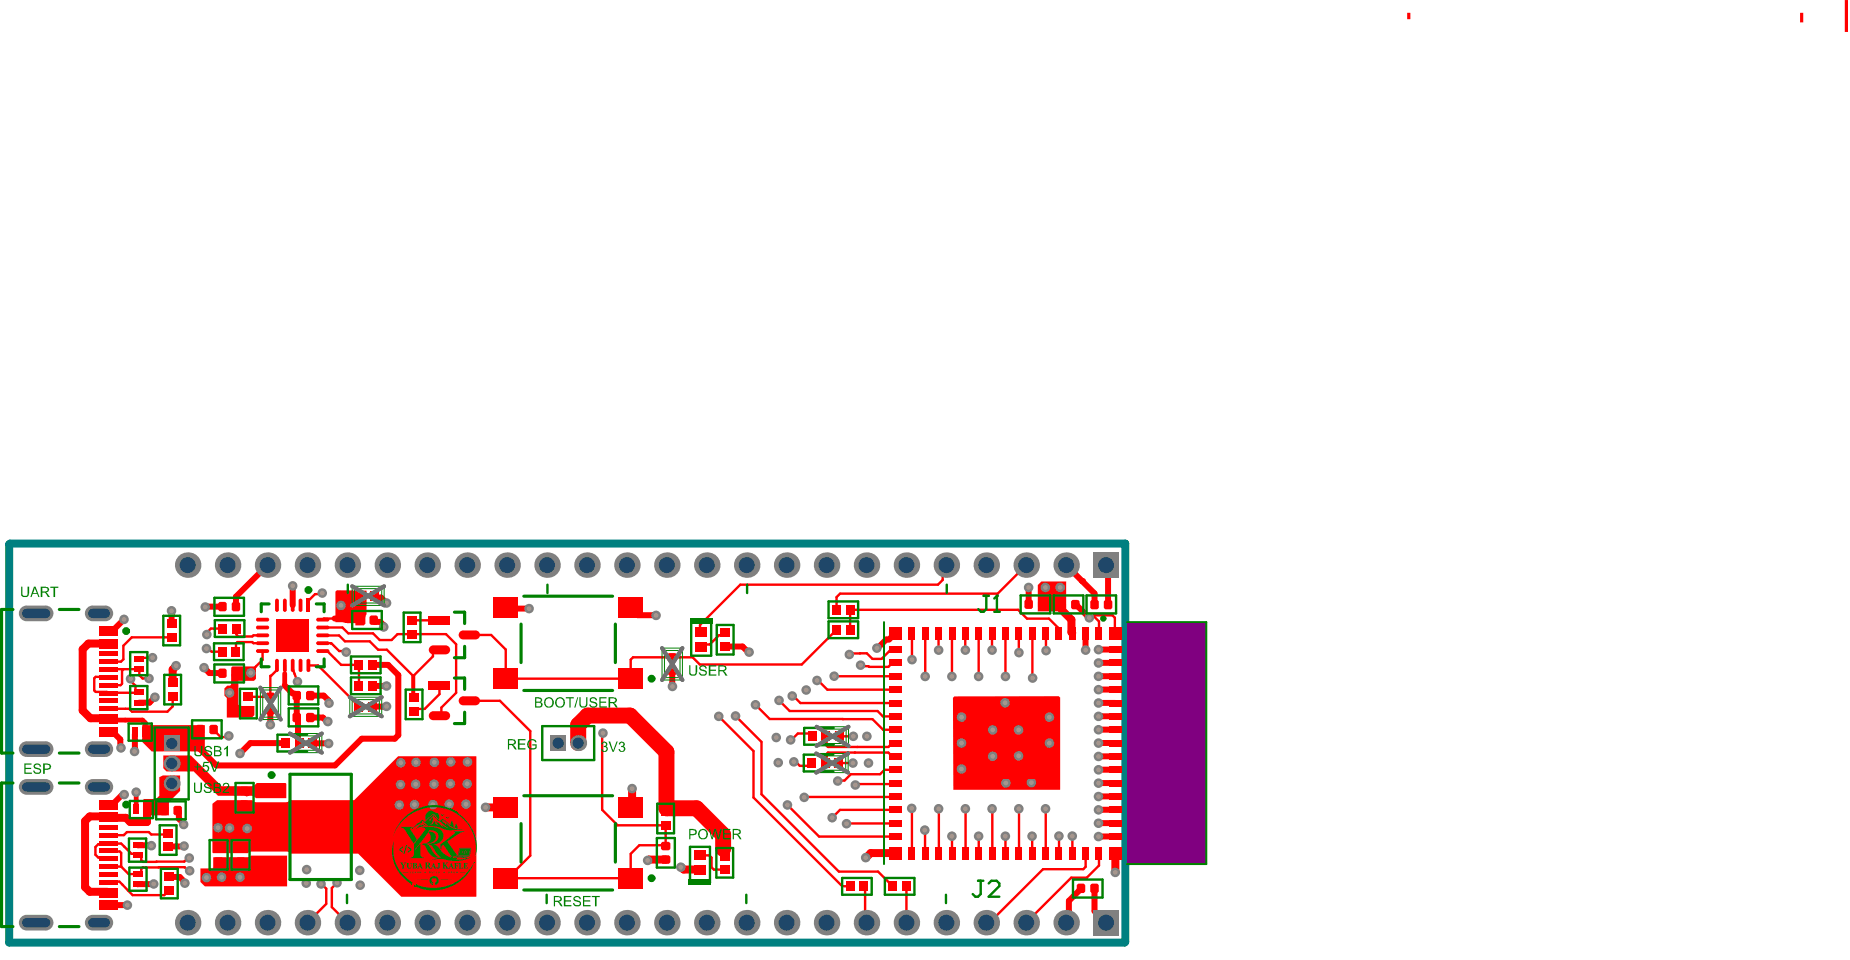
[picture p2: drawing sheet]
<svg xmlns="http://www.w3.org/2000/svg" width="392mm" height="203mm" viewBox="0 0 392 203" stroke-linecap="round" stroke-linejoin="round" font-family="sans-serif">
<path d="M1.9 115.2l.2-.1h236.1v84.3l-.2 .1h-236.1z" fill="none" stroke="#008080" stroke-width="1.7"/>
<path d="M238.5 131.7h16.8v51.2h-16.8z" fill="#800080"/>
<g fill="#a6968d">
<circle cx="48.4" cy="155.8" r=".51"/>
<circle cx="52.3" cy="175.4" r=".51"/>
<circle cx="236.1" cy="184.7" r=".51"/>
<circle cx="25.6" cy="158.3" r=".51"/>
<circle cx="26.2" cy="131.1" r=".51"/>
<circle cx="27.6" cy="143.7" r=".51"/>
<circle cx="28.5" cy="159.1" r=".51"/>
<circle cx="31.5" cy="143.6" r=".51"/>
<circle cx="32.3" cy="139.2" r=".51"/>
<circle cx="32.8" cy="147.6" r=".51"/>
<circle cx="36.3" cy="129.3" r=".51"/>
<circle cx="37.3" cy="140.9" r=".51"/>
<circle cx="43.2" cy="141.3" r=".51"/>
<circle cx="43.4" cy="128.5" r=".51"/>
<circle cx="159.9" cy="149.2" r=".51"/>
<circle cx="158.6" cy="138" r=".51"/>
<circle cx="155.7" cy="151.5" r=".51"/>
<circle cx="152.1" cy="151.6" r=".51"/>
<circle cx="142.3" cy="145.3" r=".51"/>
<circle cx="138.9" cy="130.3" r=".51"/>
<circle cx="127.6" cy="155.2" r=".51"/>
<circle cx="112" cy="128.8" r=".51"/>
<circle cx="81.8" cy="145.2" r=".51"/>
<circle cx="81.8" cy="149.5" r=".51"/>
<circle cx="81.8" cy="127.6" r=".51"/>
<circle cx="81.2" cy="132.7" r=".51"/>
<circle cx="218.3" cy="165.7" r=".51"/>
<circle cx="212.9" cy="165.7" r=".51"/>
<circle cx="215.6" cy="171.2" r=".51"/>
<circle cx="215.6" cy="154.5" r=".51"/>
<circle cx="215.6" cy="160" r=".51"/>
<circle cx="218.5" cy="177" r=".51"/>
<circle cx="212.8" cy="177" r=".51"/>
<circle cx="210.1" cy="154.5" r=".51"/>
<circle cx="210.1" cy="160.1" r=".51"/>
<circle cx="210" cy="171.2" r=".51"/>
<circle cx="207.1" cy="143.2" r=".51"/>
<circle cx="204.3" cy="137.6" r=".51"/>
<circle cx="203.5" cy="151.8" r=".51"/>
<circle cx="201.5" cy="143.2" r=".51"/>
<circle cx="198.7" cy="137.6" r=".51"/>
<circle cx="195.8" cy="143.2" r=".51"/>
<circle cx="193" cy="139.6" r=".51"/>
<circle cx="185.6" cy="137.2" r=".51"/>
<circle cx="183.5" cy="155.9" r=".51"/>
<circle cx="182.2" cy="140.8" r=".51"/>
<circle cx="180.6" cy="155.9" r=".51"/>
<circle cx="179.8" cy="138.5" r=".51"/>
<circle cx="172.9" cy="144" r=".51"/>
<circle cx="170.6" cy="146.1" r=".51"/>
<circle cx="167.7" cy="147.3" r=".51"/>
<circle cx="164.9" cy="148.3" r=".51"/>
<circle cx="164.3" cy="156.1" r=".51"/>
<circle cx="176.6" cy="143.1" r=".51"/>
<circle cx="207.1" cy="177" r=".51"/>
<circle cx="204.3" cy="171.2" r=".51"/>
<circle cx="203.5" cy="157.3" r=".51"/>
<circle cx="203.5" cy="162.8" r=".51"/>
<circle cx="201.5" cy="177" r=".51"/>
<circle cx="198.7" cy="171.2" r=".51"/>
<circle cx="195.7" cy="175.7" r=".51"/>
<circle cx="193" cy="171.1" r=".51"/>
<circle cx="183.8" cy="161.5" r=".51"/>
<circle cx="183.2" cy="181.5" r=".51"/>
<circle cx="181" cy="166.2" r=".51"/>
<circle cx="180.5" cy="161.5" r=".51"/>
<circle cx="179.2" cy="174.4" r=".51"/>
<circle cx="177.3" cy="165.3" r=".51"/>
<circle cx="176.1" cy="173.1" r=".51"/>
<circle cx="170.2" cy="168.8" r=".51"/>
<circle cx="168" cy="161.3" r=".51"/>
<circle cx="167.4" cy="156.6" r=".51"/>
<circle cx="166.7" cy="170.4" r=".51"/>
<circle cx="164.7" cy="161.4" r=".51"/>
<circle cx="144.1" cy="183.6" r=".51"/>
<circle cx="137.1" cy="182.1" r=".51"/>
<circle cx="133.8" cy="166.9" r=".51"/>
<circle cx="73.3" cy="138" r=".51"/>
<circle cx="72.2" cy="128.1" r=".51"/>
<circle cx="69.6" cy="148.8" r=".51"/>
<circle cx="69.6" cy="157.4" r=".51"/>
<circle cx="69.4" cy="152.7" r=".51"/>
<circle cx="68.2" cy="125.5" r=".51"/>
<circle cx="63.6" cy="136.3" r=".51"/>
<circle cx="63.6" cy="133.1" r=".51"/>
<circle cx="63" cy="144.3" r=".51"/>
<circle cx="62" cy="124" r=".51"/>
<circle cx="60.2" cy="136.1" r=".51"/>
<circle cx="60.1" cy="133.1" r=".51"/>
<circle cx="57.2" cy="153.4" r=".51"/>
<circle cx="102.8" cy="170.9" r=".51"/>
<circle cx="99" cy="161.3" r=".51"/>
<circle cx="98.9" cy="165.9" r=".51"/>
<circle cx="98.6" cy="170.2" r=".51"/>
<circle cx="95.4" cy="161.3" r=".51"/>
<circle cx="95.3" cy="165.9" r=".51"/>
<circle cx="95.1" cy="170.2" r=".51"/>
<circle cx="91.9" cy="161.4" r=".51"/>
<circle cx="91.9" cy="166" r=".51"/>
<circle cx="91.6" cy="170.3" r=".51"/>
<circle cx="88.1" cy="161.4" r=".51"/>
<circle cx="88" cy="166" r=".51"/>
<circle cx="87.7" cy="170.3" r=".51"/>
<circle cx="84.8" cy="161.4" r=".51"/>
<circle cx="84.8" cy="166.1" r=".51"/>
<circle cx="84.5" cy="170.4" r=".51"/>
<circle cx="76.2" cy="187.4" r=".51"/>
<circle cx="76.2" cy="184.2" r=".51"/>
<circle cx="71.3" cy="186.9" r=".51"/>
<circle cx="68" cy="187.1" r=".51"/>
<circle cx="64.9" cy="184.1" r=".51"/>
<circle cx="64.8" cy="186.9" r=".51"/>
<circle cx="53.1" cy="142.4" r=".51"/>
<circle cx="50.8" cy="159.5" r=".51"/>
<circle cx="48.6" cy="146.6" r=".51"/>
<circle cx="46.1" cy="175.2" r=".51"/>
<circle cx="43.8" cy="134.3" r=".51"/>
<circle cx="43.7" cy="137.3" r=".51"/>
<circle cx="38.9" cy="174.5" r=".51"/>
<circle cx="32.5" cy="187.1" r=".51"/>
<circle cx="46.9" cy="185.7" r=".51"/>
<circle cx="32" cy="179" r=".51"/>
<circle cx="39" cy="179.1" r=".51"/>
<circle cx="39.1" cy="186.9" r=".51"/>
<circle cx="27" cy="191.6" r=".51"/>
<circle cx="40.1" cy="181.6" r=".51"/>
<circle cx="48.6" cy="175.3" r=".51"/>
<circle cx="50.8" cy="185.7" r=".51"/>
<circle cx="43.7" cy="185.8" r=".51"/>
<circle cx="40.1" cy="184.3" r=".51"/>
<circle cx="28.8" cy="167.7" r=".51"/>
<circle cx="26.3" cy="168.2" r=".51"/>
<circle cx="212.7" cy="148.8" r=".51"/>
<circle cx="230.6" cy="130.8" r=".51"/>
<circle cx="229.8" cy="137.6" r=".51"/>
<circle cx="224.4" cy="124.3" r=".51"/>
<circle cx="221.4" cy="137.7" r=".51"/>
<circle cx="221.3" cy="124.3" r=".51"/>
<circle cx="218.6" cy="143.5" r=".51"/>
<circle cx="217.7" cy="124.3" r=".51"/>
<circle cx="215.7" cy="138.1" r=".51"/>
<circle cx="232.5" cy="146" r=".51"/>
<circle cx="212.8" cy="143.2" r=".51"/>
<circle cx="210" cy="137.6" r=".51"/>
<circle cx="232.5" cy="148.8" r=".51"/>
<circle cx="232.5" cy="151.6" r=".51"/>
<circle cx="232.5" cy="154.5" r=".51"/>
<circle cx="232.5" cy="157.3" r=".51"/>
<circle cx="232.5" cy="160.1" r=".51"/>
<circle cx="232.5" cy="162.9" r=".51"/>
<circle cx="232.5" cy="165.8" r=".51"/>
<circle cx="232.5" cy="168.6" r=".51"/>
<circle cx="232.5" cy="177.1" r=".51"/>
<circle cx="232.5" cy="171.4" r=".51"/>
<circle cx="232.5" cy="174.2" r=".51"/>
<circle cx="227" cy="177" r=".51"/>
<circle cx="224.1" cy="177" r=".51"/>
<circle cx="222.1" cy="157.3" r=".51"/>
<circle cx="221.3" cy="171.2" r=".51"/>
<circle cx="222.1" cy="151.8" r=".51"/>
<circle cx="232.5" cy="143.2" r=".51"/>
<circle cx="232.5" cy="140.3" r=".51"/>
<circle cx="232.5" cy="137.5" r=".51"/>
</g>
<g fill="#f00">
<path d="M297.8 2.7h.7v1.4h-.7z"/>
<path d="M381 2.7h.7v2h-.7z"/>
<path d="M390.5 0h.7v6.8h-.7z"/>
<path d="M45 170.1l.9-.7h7.5l.8 .4h6.4l.3-.1 .4-.3h13.7l9.3-9.3h16.5v29.7h-15.9l-9.1-9.1h-14.3l-.4-.4-.3-.1h-7.6l-.7 .4h-7.4l-.1-.2z"/>
<path d="M202 147.4h22.1l.3 .3v19.5h-22.6l-.1-19.5z"/>
<path d="M33.7 164.5a1.82 1.82 0 0 1 1.5-.4h2.9v3.3l-2.3 2.4v2.8h-5.5v-3.1l.1-.4h2.6l.7-.7z"/>
<path d="M30.1 153.5h13.3v5.6h-11.3l-2-2.1z"/>
<path d="M34.6 159.9h5.8l6.5 6.5h6.8l.6-.7h6.1l.2 .2v3h-6.4l-.5-.5h-7.6l-5.1-5.1h-5.8l-.6-.7z"/>
<path d="M42.4 183.8h2.6l.1-.2v-2.2h7.7l.4-.3h7.6v6.5h-17.4l-1-.9z"/>
<path d="M48.9 141.3l.3-.2h5v2.6l-.4 .4h-3.3v5l.3 .3h3v2l-.5 .5h-5.3v-4.2l-.5-.5v-1.5l.6-.6h.6l.2-.2z"/>
<path d="M71 125.2l.3-.3 6.3 .1v5a2.82 2.82 0 0 0-.2 2l-.4 .4h-1.8v-.5l-4.2-.2z"/>
<path d="M219.7 123.8l.7-.7h5.3v5.7l-.6 .6h-5.4z"/>
<path d="M216.3 149.8h2l2 2v2h-4z"/>
</g>
<path d="M229 123l2.7 2.6v2.1M234.5 120v7.6M42.4 154.4h.1M78.9 140.7h3.3l2.1 2.2v12.7l-.7 .8h-7l-5.7 5.6h-25.1l-3.4-3.4v-4.2M36.3 161.6h4.5l6 5.9 4.9-.1 .6 .5 .6-.6h4.5l.1 .1M48.6 175.2v.1M51.7 170.3l.4 .2 .1 4.7-3.6 .1M57.4 175.1h-4.6l-.5 .3v2.8l-1.2 1.3h-4.8" fill="none" stroke="#f00" stroke-width="1.3"/>
<path d="M42.4 154.4l-.3 .3h-5.7" fill="none" stroke="#f00" stroke-width="1"/>
<path d="M45.2 154.4l1.5 1.6h1.2l.2-.2h.3" fill="none" stroke="#f00" stroke-width=".51"/>
<path d="M236.1 180.6v4.1" fill="none" stroke="#f00" stroke-width="1.7"/>
<circle cx="229" cy="123" r=".63" fill="#f00"/>
<g fill="none" stroke="#f00" stroke-width="1.3">
<path d="M225.7 119.6l3.3 3.4M234.1 119.6l.4 .4M26.2 131.1l-2.4 2.5h-.9M36.3 129.3v2.7M47.1 128.4l-3.7 .1M70.8 130.9h2.5l.3 .4h2.6M79.6 126.5h1.1M221.3 124.3v2.8l-.7 .8M224.4 124.3v3.3l.3 .4M227.6 127.7l3 3.1M230.6 130.8h.1M22.9 154.8l.3 .4h1l1.3 1.3v1.7l.1 .1"/>
<path d="M28.6 155.4l-.1 3.7M32.8 147.6l-1.2 1.1h-2.2M43.2 141.3l1.1 1.2h2.8M53.1 142.4l-2.9 .1-.1 .3M62.8 147.2v4.7l.3 .2v5l.2 .2M66.2 157.3l3.4 .1"/>
</g>
<g fill="none" stroke="#f00" stroke-width=".51">
<path d="M32.3 139.2h-2.7l-.2 .2M32.3 139.2h.1M36.3 134.9h-8.4l-1.8 1.8v2.9l-.5 .4h-2.7M43.7 137.3h.4l.7 .6h2.2M47.2 133h-2.6l-.8 .9v.4M55.6 139.7l-2.5 2.5v.2M68.3 132.8h4.2l1.2 1.3M68.3 134.5h3.5M70.8 130.9h-2.2l-.3 .3M70.8 130.9h.1M78.3 135.7l1.7 1.8h1.9l5.4 5.4M87.2 134.2h-3.1l-1.2 1.3h-2.5"/>
<path d="M217.4 130.9h4.6l1.9 1.9v1M235.5 130.3h-3.9l-.1 .1M22.9 143.4l-2.7-.1-.3 .3v2.6l.3 .3h2.4l.3 .2 6.5-.1h-.4l-.3-.3v-1.2l-1.1-1v-.4M26.1 141.6l-.3 .3v2.8l-.3 .3h-2.6M29.4 141.6l-6.5 .1M29.5 141.8v1.1l.7 .7h1.3M36.5 147.4v2.1l-1.1 1.1h-7.5l-.6-.6h-4.4M62 140.9h.1M62 140.9v.7l1 2.7M78.9 140.7l.3 .4M99.3 148.3h6.5l6.4 6.5v26.3M167.7 147.3h.2l1.5 1.5h20.1"/>
<path d="M172.9 144h.3l1.9 2M22.9 178.4l.1 .2h2.7l2.1 2.1h.6l.7 .7M22.9 180.1l.1 .1h2.3l.3 .3v2.8M177.6 184.5h8.3l3.1 3.1"/>
</g>
<path d="M22.9 152.2l.2 .2h7.1l.6 .6v2M36.4 154.7h-5.6" fill="none" stroke="#f00" stroke-width="1"/>
<path d="M22.9 136.2h-4.2l-1.2 1.2v13l1.6 1.6h3.6l.2 .2M224.7 128l.1 1.2 2 2v2.6l.2 .2M36.4 155v2.3M37.3 140.9l-.8 .8v2.8M212.7 148.8l.1 3M31.1 171.3v2.7M212.8 162.8l.1 2.9M218.3 162.8h.1M218.3 162.8v2.8M218.3 165.6v.1" fill="none" stroke="#f00" stroke-width="1.7"/>
<circle cx="81.8" cy="127.6" r=".63" fill="#f00"/>
<g fill="none" stroke="#f00" stroke-width="1.3">
<path d="M56.6 119.6l-6.7 6.7v2.1M62 124v4.1M72.2 128.1l2-2h2.3l-.1 .1v5l-.2 .1M72.2 128.1h.1M79.4 126.1l.2 .4M79.4 131.3h-.3l.3 .3h1.1l.7 .8v.3M80.7 126.5l1.1 1.1M50.1 142.8l-.4 .1v2.5l-1.1 1 .1 .4v2.4l1.2 1.2h2.7M57.2 150.4v3M60.3 145.1l1.6 1.7 .6 .1 .4 .3M60.4 157.3h-7.4l-2.2 2.2M65.7 151.9h2.6l.9 .8h.2"/>
<path d="M65.8 147.2h2.7l1 1v.5l.1 .1M78.9 145.2h2.9M81.8 145.2h.1M81.8 149.5l-2.9 .1M142.2 142l.1 3.3M26.3 168.2l-.5 .1-2 2M29.2 178.9l2.8 .1M37.6 171.6l.3 .2v1.5l1 1v.2M39 179.1l-3.4 .2M46.1 175.2h2.5M57.5 175l-.1 .1M84.5 170.4h-4l-2.2 2.3v2.3"/>
<path d="M22.7 191.4h.1M22.9 191.6h4.1M32.5 187.1l-3.3 .1M35.8 185.6h2.2l1 1 .1 .3M46.3 182.4l4.6 .1M50.9 182.5h6.4l.2 .2M50.9 182.5l-.1 3.2M231.7 188.1v4.8l2.4 2.4"/>
</g>
<g fill="none" stroke="#f00" stroke-width=".51">
<path d="M200.3 119.6l-.8 .8v2.4l-1 1h-41.8l-8.5 8.5v1.3l.2 .2M217.2 119.6l-6 6.1h-33.4l-.7 .7v2.7M50 133v1.3l.4 .4h3l.2-.2h2M55.6 136.1h-2l-.2-.2h-3.1l-.3 .3-.1 1.7M55.6 137.8v1.9M68.2 125.5l-.2 .3h-1.3l-1.4 1.3M68.3 134.5h.1M68.3 136.1l1.9 .1 1.6 1.6h1.3l.2 .2M68.3 136.1h.1M69.3 137.8l2.9 2.9h3.8M71.8 134.5l1.2 1.2h5.3M73.7 134.1h5.3l1.4 1.4"/>
<path d="M87.2 134.2h7.2l2.1 2.2v10.3l-3.1 3.1v1.3l-.4 .4M93 137.6h-.9l-.5 .4v.9l-4 4v4.8l-.3-.4v-4.4M93 131.2l-5.8 .2M153.5 134l-.5 .5h-.8l-2 1.9h-1.2l-.6 .6M177.1 133.3l-7.4 7.3h-21.6l-1.5-1.5h-12.6l-.5 .5v4.1h-26.5v-6.2l-3-3.1h-4.7M188.3 137.7l-1.7 1.8h-1.9l-1.2-1.2h-3.5l-.2 .2M217.4 130.9l-1.9-1.8h-35.6v4.2M223.9 133.8l.2 .2M52.6 147.5h4.6M57.2 147.5h.1M58.6 140.9v.9l-1.2 1.2h-.2v4.5M60.3 140.9v1.7"/>
<path d="M60.3 142.5v.1M65.3 140.9h2l8.7 8.7M76 140.6v4.6M93 145.2v1.7l-3.1 3.2h-1.8l-.5 .4M127.6 155.2l-.1 .1v16.1l3.2 3.3h10.2v4.4l-.2-.2h-5.4l-1.8 1.8v5.2h-26.5M152.1 151.6l7.4 7.4v9.8l18.8 18.8h1.6M155.7 151.5l5.5 5.5v11.1l16.4 16.4M159.9 149.2l3 3h21.8l2.2 2.3h2.6M164.9 148.3l2.2 2.2h18.6l1.2 1.1h2.6M171.3 155.3h-2.4l-1.4 1.3h-.1M174.8 155.9l.2 .1v1.8l.3 .3h12.7l.9-.8h.6M175.1 146h14.4"/>
<path d="M176.6 143.1h.1M176.6 143.1l12.9 .1M177.7 155.9h2.9M181 159.3h.1M181.5 158.1h.1M189.5 140.3l-.2 .3h-.7l-.6 .6h-4l-.2-.2h-1.4l-.2-.2M22.9 178.4l-.3 .3h-1.8l-.6 .6v1.6l.6 .6h1.8l.3 .3M35.6 176.4l-.3 .2h-3.3l-.5-.5h-4.6l-.7 .7h-3.3M168 161.3h.4l.9 .8h1.9l.6-.6M177.6 161.5h2.9M189.5 162.9h-2.3l-.9 1h-6.2l-1.3 1.3-1.5 .1M189.5 165.8l-.2 .2h-8.1l-.2 .2"/>
<path d="M189.5 168.6l-19.3 .2M189.5 160.1h-.6l-.9-.8h-12.7l-.3 .3v1.7l-.3 .2M22.7 186.6h2.6l1 1.1M22.9 183.4h2.7l1.6 1.6h2.4l.3-.3v-.8l.3-.3h8.9l.7 .7h.3M25.6 183.3v.1M26.5 187.8l1.6 1.7h6.7l1-1M29.1 181.4h.8v.7l.3 .3h8.8l.8-.8h.3M68 187.1l1.1 1v3.2l-4 4M71.3 186.9l-1.1 1.1v4l3.3 3.3M71.3 186.9h.1M112.2 181.1l-4.7 4.8M148.2 181h1.9l.5 .5v2.1l.5 .5h2.3"/>
<path d="M179.9 187.6h.1"/>
</g>
<path d="M210.1 154.5l2.7 2.8M22.7 172.8h-3.7l-1 1v14l1 1h3.7M22.9 173l.1 .1h3.7l.9 .9h3.5M36.3 165.8v.5l-1.6 1.6v3.5h-3.4M102.8 170.9h4.2M133.8 166.9v3.7l-.3 .3M50.8 185.7l-7.1 .1M144.1 183.6l.6 .5h3.3l.2 .1" fill="none" stroke="#f00" stroke-width="1.7"/>
<path d="M122.4 157.3v-3.9l2-1.9h9l7.7 7.6v12h6.3l5.7 5.6v3" fill="none" stroke="#f00" stroke-width="3.4"/>
<path d="M60.3 145.1h.1M60.3 142.6v2.5M28.8 167.7h.1M28.8 167.7v3.6M28.8 171.3h.1" fill="none" stroke="#f00" stroke-width="1"/>
<circle cx="191.9" cy="195.3" r=".25" fill="#f00"/>
<g fill="none" stroke="#f00" stroke-width=".51">
<path d="M189.5 137.5l-.2 .2h-1M193 134.1v5.5M193 139.6h.1M193 134.1h.1M195.8 134h.1M195.8 134v8.6M198.7 134v3.6M201.5 134h.1M201.5 134v8.6M204.3 134v3.6M207.1 134h.1M207.2 134v8.6"/>
<path d="M210 134v3.6M212.8 134.5v8.7M215.7 134.6v3.5M215.7 134.5h.1M218.5 134l.1 9.5M221.3 134l.1 3.7M231 130.4h.5l1.1 1.1v2.5M235.5 130.3l.5 .5v3.1M166.7 170.4l6.7 6.7h16.1M189.5 171.4h-11.7l-1.7 1.7M189.5 174.2l-10.3 .2M193 171.1v9.5"/>
<path d="M195.7 175.7l.2 4.9M198.7 171.2v9.5M201.5 177v3.6M204.4 171.2v9.5M207.2 177v3.6M210 171.2v9.5M212.8 177v3.6M215.7 171.2v9.5M218.5 177v3.6M221.3 171.2v9.5M224.2 177v3.5M227 177v3.5"/>
<path d="M182.8 187.6l.3 .3v7.1l.3 .3M191.9 187.6v7.7M191.9 187.6h.1M229.8 180.6v2.9l-.5 .5h-8.5l-11.4 11.3h-.6M232.6 180.6v2.6l-2.6 2.6h-3.2l-9.6 9.5"/>
</g>
<g fill="none" stroke="#f00" stroke-width="1.3">
<path d="M225.7 119.6v1.1M107 128.7l.2 .1h4.8M133.5 128.7l1.5 1.5 3.9 .1M153.5 136.8h3.7l1.2 1.2h.2M189.5 134l-1.3 1.4h-.6l-2 1.8M217.7 124.3v3.6M217.7 127.9h.1M229.8 134v3.6M232.5 137.5h3.6M236 133.9l.1 .1M232.5 140.3h3.6M232.5 143.1h3.6"/>
<path d="M232.5 146h3.6M232.5 148.8h3.6M232.5 151.6h3.6M232.5 154.4h3.6M232.5 157.3h3.6M232.5 160.1h3.6M232.5 162.9h3.6M232.5 165.7h3.6M232.5 168.6h3.6M232.5 171.4h3.6M232.5 174.2h3.6M232.5 177.1h3.6"/>
<path d="M228.8 188l-2.6 2.7v4l-.5 .6"/>
</g>
<path d="M203.5 151.8h.1M203.5 157.3h3.8M203.5 151.8h3.8M207.3 151.8h.1M218.3 157.3h3.8M218.3 151.8h3.8M107 170.9h.1M203.5 162.8h3.8M140.9 181.9h-3.5l-.3 .2M140.9 181.9h.1M189.5 180.6h-5.2l-1.1 .9" fill="none" stroke="#f00" stroke-width="1.7"/>
<circle cx="48.4" cy="155.8" r="1.01" fill="#808080"/>
<circle cx="48.4" cy="155.8" r=".51" fill="#a6968d"/>
<circle cx="52.3" cy="175.4" r="1.01" fill="#808080"/>
<circle cx="52.3" cy="175.4" r=".51" fill="#a6968d"/>
<circle cx="236.1" cy="184.7" r="1.01" fill="#808080"/>
<circle cx="236.1" cy="184.7" r=".51" fill="#a6968d"/>
<circle cx="25.6" cy="158.3" r="1.01" fill="#808080"/>
<circle cx="25.6" cy="158.3" r=".51" fill="#a6968d"/>
<circle cx="26.2" cy="131.1" r="1.01" fill="#808080"/>
<circle cx="26.2" cy="131.1" r=".51" fill="#a6968d"/>
<circle cx="27.6" cy="143.7" r="1.01" fill="#808080"/>
<circle cx="27.6" cy="143.7" r=".51" fill="#a6968d"/>
<circle cx="28.5" cy="159.1" r="1.01" fill="#808080"/>
<circle cx="28.5" cy="159.1" r=".51" fill="#a6968d"/>
<circle cx="31.5" cy="143.6" r="1.01" fill="#808080"/>
<circle cx="31.5" cy="143.6" r=".51" fill="#a6968d"/>
<circle cx="32.3" cy="139.2" r="1.01" fill="#808080"/>
<circle cx="32.3" cy="139.2" r=".51" fill="#a6968d"/>
<circle cx="32.8" cy="147.6" r="1.01" fill="#808080"/>
<circle cx="32.8" cy="147.6" r=".51" fill="#a6968d"/>
<circle cx="36.3" cy="129.3" r="1.01" fill="#808080"/>
<circle cx="36.3" cy="129.3" r=".51" fill="#a6968d"/>
<circle cx="37.3" cy="140.9" r="1.01" fill="#808080"/>
<circle cx="37.3" cy="140.9" r=".51" fill="#a6968d"/>
<circle cx="43.2" cy="141.3" r="1.01" fill="#808080"/>
<circle cx="43.2" cy="141.3" r=".51" fill="#a6968d"/>
<circle cx="43.4" cy="128.5" r="1.01" fill="#808080"/>
<circle cx="43.4" cy="128.5" r=".51" fill="#a6968d"/>
<circle cx="159.9" cy="149.2" r="1.01" fill="#808080"/>
<circle cx="159.9" cy="149.2" r=".51" fill="#a6968d"/>
<circle cx="158.6" cy="138" r="1.01" fill="#808080"/>
<circle cx="158.6" cy="138" r=".51" fill="#a6968d"/>
<circle cx="155.7" cy="151.5" r="1.01" fill="#808080"/>
<circle cx="155.7" cy="151.5" r=".51" fill="#a6968d"/>
<circle cx="152.1" cy="151.6" r="1.01" fill="#808080"/>
<circle cx="152.1" cy="151.6" r=".51" fill="#a6968d"/>
<circle cx="142.3" cy="145.3" r="1.01" fill="#808080"/>
<circle cx="142.3" cy="145.3" r=".51" fill="#a6968d"/>
<circle cx="138.9" cy="130.3" r="1.01" fill="#808080"/>
<circle cx="138.9" cy="130.3" r=".51" fill="#a6968d"/>
<circle cx="127.6" cy="155.2" r="1.01" fill="#808080"/>
<circle cx="127.6" cy="155.2" r=".51" fill="#a6968d"/>
<circle cx="112" cy="128.8" r="1.01" fill="#808080"/>
<circle cx="112" cy="128.8" r=".51" fill="#a6968d"/>
<circle cx="81.8" cy="145.2" r="1.01" fill="#808080"/>
<circle cx="81.8" cy="145.2" r=".51" fill="#a6968d"/>
<circle cx="81.8" cy="149.5" r="1.01" fill="#808080"/>
<circle cx="81.8" cy="149.5" r=".51" fill="#a6968d"/>
<circle cx="81.8" cy="127.6" r="1.01" fill="#808080"/>
<circle cx="81.8" cy="127.6" r=".51" fill="#a6968d"/>
<circle cx="81.2" cy="132.7" r="1.01" fill="#808080"/>
<circle cx="81.2" cy="132.7" r=".51" fill="#a6968d"/>
<circle cx="218.3" cy="165.7" r="1.01" fill="#808080"/>
<circle cx="218.3" cy="165.7" r=".51" fill="#a6968d"/>
<circle cx="212.9" cy="165.7" r="1.01" fill="#808080"/>
<circle cx="212.9" cy="165.7" r=".51" fill="#a6968d"/>
<circle cx="215.6" cy="171.2" r="1.01" fill="#808080"/>
<circle cx="215.6" cy="171.2" r=".51" fill="#a6968d"/>
<circle cx="215.6" cy="154.5" r="1.01" fill="#808080"/>
<circle cx="215.6" cy="154.5" r=".51" fill="#a6968d"/>
<circle cx="215.6" cy="160" r="1.01" fill="#808080"/>
<circle cx="215.6" cy="160" r=".51" fill="#a6968d"/>
<circle cx="218.5" cy="177" r="1.01" fill="#808080"/>
<circle cx="218.5" cy="177" r=".51" fill="#a6968d"/>
<circle cx="212.8" cy="177" r="1.01" fill="#808080"/>
<circle cx="212.8" cy="177" r=".51" fill="#a6968d"/>
<circle cx="210.1" cy="154.5" r="1.01" fill="#808080"/>
<circle cx="210.1" cy="154.5" r=".51" fill="#a6968d"/>
<circle cx="210.1" cy="160.1" r="1.01" fill="#808080"/>
<circle cx="210.1" cy="160.1" r=".51" fill="#a6968d"/>
<circle cx="210" cy="171.2" r="1.01" fill="#808080"/>
<circle cx="210" cy="171.2" r=".51" fill="#a6968d"/>
<circle cx="207.1" cy="143.2" r="1.01" fill="#808080"/>
<circle cx="207.1" cy="143.2" r=".51" fill="#a6968d"/>
<circle cx="204.3" cy="137.6" r="1.01" fill="#808080"/>
<circle cx="204.3" cy="137.6" r=".51" fill="#a6968d"/>
<circle cx="203.5" cy="151.8" r="1.01" fill="#808080"/>
<circle cx="203.5" cy="151.8" r=".51" fill="#a6968d"/>
<circle cx="201.5" cy="143.2" r="1.01" fill="#808080"/>
<circle cx="201.5" cy="143.2" r=".51" fill="#a6968d"/>
<circle cx="198.7" cy="137.6" r="1.01" fill="#808080"/>
<circle cx="198.7" cy="137.6" r=".51" fill="#a6968d"/>
<circle cx="195.8" cy="143.2" r="1.01" fill="#808080"/>
<circle cx="195.8" cy="143.2" r=".51" fill="#a6968d"/>
<circle cx="193" cy="139.6" r="1.01" fill="#808080"/>
<circle cx="193" cy="139.6" r=".51" fill="#a6968d"/>
<circle cx="185.6" cy="137.2" r="1.01" fill="#808080"/>
<circle cx="185.6" cy="137.2" r=".51" fill="#a6968d"/>
<circle cx="183.5" cy="155.9" r="1.01" fill="#808080"/>
<circle cx="183.5" cy="155.9" r=".51" fill="#a6968d"/>
<circle cx="182.2" cy="140.8" r="1.01" fill="#808080"/>
<circle cx="182.2" cy="140.8" r=".51" fill="#a6968d"/>
<circle cx="180.6" cy="155.9" r="1.01" fill="#808080"/>
<circle cx="180.6" cy="155.9" r=".51" fill="#a6968d"/>
<circle cx="179.8" cy="138.5" r="1.01" fill="#808080"/>
<circle cx="179.8" cy="138.5" r=".51" fill="#a6968d"/>
<circle cx="172.9" cy="144" r="1.01" fill="#808080"/>
<circle cx="172.9" cy="144" r=".51" fill="#a6968d"/>
<circle cx="170.6" cy="146.1" r="1.01" fill="#808080"/>
<circle cx="170.6" cy="146.1" r=".51" fill="#a6968d"/>
<circle cx="167.7" cy="147.3" r="1.01" fill="#808080"/>
<circle cx="167.7" cy="147.3" r=".51" fill="#a6968d"/>
<circle cx="164.9" cy="148.3" r="1.01" fill="#808080"/>
<circle cx="164.9" cy="148.3" r=".51" fill="#a6968d"/>
<circle cx="164.3" cy="156.1" r="1.01" fill="#808080"/>
<circle cx="164.3" cy="156.1" r=".51" fill="#a6968d"/>
<circle cx="176.6" cy="143.1" r="1.01" fill="#808080"/>
<circle cx="176.6" cy="143.1" r=".51" fill="#a6968d"/>
<circle cx="207.1" cy="177" r="1.01" fill="#808080"/>
<circle cx="207.1" cy="177" r=".51" fill="#a6968d"/>
<circle cx="204.3" cy="171.2" r="1.01" fill="#808080"/>
<circle cx="204.3" cy="171.2" r=".51" fill="#a6968d"/>
<circle cx="203.5" cy="157.3" r="1.01" fill="#808080"/>
<circle cx="203.5" cy="157.3" r=".51" fill="#a6968d"/>
<circle cx="203.5" cy="162.8" r="1.01" fill="#808080"/>
<circle cx="203.5" cy="162.8" r=".51" fill="#a6968d"/>
<circle cx="201.5" cy="177" r="1.01" fill="#808080"/>
<circle cx="201.5" cy="177" r=".51" fill="#a6968d"/>
<circle cx="198.7" cy="171.2" r="1.01" fill="#808080"/>
<circle cx="198.7" cy="171.2" r=".51" fill="#a6968d"/>
<circle cx="195.7" cy="175.7" r="1.01" fill="#808080"/>
<circle cx="195.7" cy="175.7" r=".51" fill="#a6968d"/>
<circle cx="193" cy="171.1" r="1.01" fill="#808080"/>
<circle cx="193" cy="171.1" r=".51" fill="#a6968d"/>
<circle cx="183.8" cy="161.5" r="1.01" fill="#808080"/>
<circle cx="183.8" cy="161.5" r=".51" fill="#a6968d"/>
<circle cx="183.2" cy="181.5" r="1.01" fill="#808080"/>
<circle cx="183.2" cy="181.5" r=".51" fill="#a6968d"/>
<circle cx="181" cy="166.2" r="1.01" fill="#808080"/>
<circle cx="181" cy="166.2" r=".51" fill="#a6968d"/>
<circle cx="180.5" cy="161.5" r="1.01" fill="#808080"/>
<circle cx="180.5" cy="161.5" r=".51" fill="#a6968d"/>
<circle cx="179.2" cy="174.4" r="1.01" fill="#808080"/>
<circle cx="179.2" cy="174.4" r=".51" fill="#a6968d"/>
<circle cx="177.3" cy="165.3" r="1.01" fill="#808080"/>
<circle cx="177.3" cy="165.3" r=".51" fill="#a6968d"/>
<circle cx="176.1" cy="173.1" r="1.01" fill="#808080"/>
<circle cx="176.1" cy="173.1" r=".51" fill="#a6968d"/>
<circle cx="170.2" cy="168.8" r="1.01" fill="#808080"/>
<circle cx="170.2" cy="168.8" r=".51" fill="#a6968d"/>
<circle cx="168" cy="161.3" r="1.01" fill="#808080"/>
<circle cx="168" cy="161.3" r=".51" fill="#a6968d"/>
<circle cx="167.4" cy="156.6" r="1.01" fill="#808080"/>
<circle cx="167.4" cy="156.6" r=".51" fill="#a6968d"/>
<circle cx="166.7" cy="170.4" r="1.01" fill="#808080"/>
<circle cx="166.7" cy="170.4" r=".51" fill="#a6968d"/>
<circle cx="164.7" cy="161.4" r="1.01" fill="#808080"/>
<circle cx="164.7" cy="161.4" r=".51" fill="#a6968d"/>
<circle cx="144.1" cy="183.6" r="1.01" fill="#808080"/>
<circle cx="144.1" cy="183.6" r=".51" fill="#a6968d"/>
<circle cx="137.1" cy="182.1" r="1.01" fill="#808080"/>
<circle cx="137.1" cy="182.1" r=".51" fill="#a6968d"/>
<circle cx="133.8" cy="166.9" r="1.01" fill="#808080"/>
<circle cx="133.8" cy="166.9" r=".51" fill="#a6968d"/>
<circle cx="73.3" cy="138" r="1.01" fill="#808080"/>
<circle cx="73.3" cy="138" r=".51" fill="#a6968d"/>
<circle cx="72.2" cy="128.1" r="1.01" fill="#808080"/>
<circle cx="72.2" cy="128.1" r=".51" fill="#a6968d"/>
<circle cx="69.6" cy="148.8" r="1.01" fill="#808080"/>
<circle cx="69.6" cy="148.8" r=".51" fill="#a6968d"/>
<circle cx="69.6" cy="157.4" r="1.01" fill="#808080"/>
<circle cx="69.6" cy="157.4" r=".51" fill="#a6968d"/>
<circle cx="69.4" cy="152.7" r="1.01" fill="#808080"/>
<circle cx="69.4" cy="152.7" r=".51" fill="#a6968d"/>
<circle cx="68.2" cy="125.5" r="1.01" fill="#808080"/>
<circle cx="68.2" cy="125.5" r=".51" fill="#a6968d"/>
<circle cx="63.6" cy="136.3" r="1.01" fill="#808080"/>
<circle cx="63.6" cy="136.3" r=".51" fill="#a6968d"/>
<circle cx="63.6" cy="133.1" r="1.01" fill="#808080"/>
<circle cx="63.6" cy="133.1" r=".51" fill="#a6968d"/>
<circle cx="63" cy="144.3" r="1.01" fill="#808080"/>
<circle cx="63" cy="144.3" r=".51" fill="#a6968d"/>
<circle cx="62" cy="124" r="1.01" fill="#808080"/>
<circle cx="62" cy="124" r=".51" fill="#a6968d"/>
<circle cx="60.2" cy="136.1" r="1.01" fill="#808080"/>
<circle cx="60.2" cy="136.1" r=".51" fill="#a6968d"/>
<circle cx="60.1" cy="133.1" r="1.01" fill="#808080"/>
<circle cx="60.1" cy="133.1" r=".51" fill="#a6968d"/>
<circle cx="57.2" cy="153.4" r="1.01" fill="#808080"/>
<circle cx="57.2" cy="153.4" r=".51" fill="#a6968d"/>
<circle cx="102.8" cy="170.9" r="1.01" fill="#808080"/>
<circle cx="102.8" cy="170.9" r=".51" fill="#a6968d"/>
<circle cx="99" cy="161.3" r="1.01" fill="#808080"/>
<circle cx="99" cy="161.3" r=".51" fill="#a6968d"/>
<circle cx="98.9" cy="165.9" r="1.01" fill="#808080"/>
<circle cx="98.9" cy="165.9" r=".51" fill="#a6968d"/>
<circle cx="98.6" cy="170.2" r="1.01" fill="#808080"/>
<circle cx="98.6" cy="170.2" r=".51" fill="#a6968d"/>
<circle cx="95.4" cy="161.3" r="1.01" fill="#808080"/>
<circle cx="95.4" cy="161.3" r=".51" fill="#a6968d"/>
<circle cx="95.3" cy="165.9" r="1.01" fill="#808080"/>
<circle cx="95.3" cy="165.9" r=".51" fill="#a6968d"/>
<circle cx="95.1" cy="170.2" r="1.01" fill="#808080"/>
<circle cx="95.1" cy="170.2" r=".51" fill="#a6968d"/>
<circle cx="91.9" cy="161.4" r="1.01" fill="#808080"/>
<circle cx="91.9" cy="161.4" r=".51" fill="#a6968d"/>
<circle cx="91.9" cy="166" r="1.01" fill="#808080"/>
<circle cx="91.9" cy="166" r=".51" fill="#a6968d"/>
<circle cx="91.6" cy="170.3" r="1.01" fill="#808080"/>
<circle cx="91.6" cy="170.3" r=".51" fill="#a6968d"/>
<circle cx="88.1" cy="161.4" r="1.01" fill="#808080"/>
<circle cx="88.1" cy="161.4" r=".51" fill="#a6968d"/>
<circle cx="88" cy="166" r="1.01" fill="#808080"/>
<circle cx="88" cy="166" r=".51" fill="#a6968d"/>
<circle cx="87.7" cy="170.3" r="1.01" fill="#808080"/>
<circle cx="87.7" cy="170.3" r=".51" fill="#a6968d"/>
<circle cx="84.8" cy="161.4" r="1.01" fill="#808080"/>
<circle cx="84.8" cy="161.4" r=".51" fill="#a6968d"/>
<circle cx="84.8" cy="166.1" r="1.01" fill="#808080"/>
<circle cx="84.8" cy="166.1" r=".51" fill="#a6968d"/>
<circle cx="84.5" cy="170.4" r="1.01" fill="#808080"/>
<circle cx="84.5" cy="170.4" r=".51" fill="#a6968d"/>
<circle cx="76.2" cy="187.4" r="1.01" fill="#808080"/>
<circle cx="76.2" cy="187.4" r=".51" fill="#a6968d"/>
<circle cx="76.2" cy="184.2" r="1.01" fill="#808080"/>
<circle cx="76.2" cy="184.2" r=".51" fill="#a6968d"/>
<circle cx="71.3" cy="186.9" r="1.01" fill="#808080"/>
<circle cx="71.3" cy="186.9" r=".51" fill="#a6968d"/>
<circle cx="68" cy="187.1" r="1.01" fill="#808080"/>
<circle cx="68" cy="187.1" r=".51" fill="#a6968d"/>
<circle cx="64.9" cy="184.1" r="1.01" fill="#808080"/>
<circle cx="64.9" cy="184.1" r=".51" fill="#a6968d"/>
<circle cx="64.8" cy="186.9" r="1.01" fill="#808080"/>
<circle cx="64.8" cy="186.9" r=".51" fill="#a6968d"/>
<circle cx="53.1" cy="142.4" r="1.01" fill="#808080"/>
<circle cx="53.1" cy="142.4" r=".51" fill="#a6968d"/>
<circle cx="50.8" cy="159.5" r="1.01" fill="#808080"/>
<circle cx="50.8" cy="159.5" r=".51" fill="#a6968d"/>
<circle cx="48.6" cy="146.6" r="1.01" fill="#808080"/>
<circle cx="48.6" cy="146.6" r=".51" fill="#a6968d"/>
<circle cx="46.1" cy="175.2" r="1.01" fill="#808080"/>
<circle cx="46.1" cy="175.2" r=".51" fill="#a6968d"/>
<circle cx="43.8" cy="134.3" r="1.01" fill="#808080"/>
<circle cx="43.8" cy="134.3" r=".51" fill="#a6968d"/>
<circle cx="43.7" cy="137.3" r="1.01" fill="#808080"/>
<circle cx="43.7" cy="137.3" r=".51" fill="#a6968d"/>
<circle cx="38.9" cy="174.5" r="1.01" fill="#808080"/>
<circle cx="38.9" cy="174.5" r=".51" fill="#a6968d"/>
<circle cx="32.5" cy="187.1" r="1.01" fill="#808080"/>
<circle cx="32.5" cy="187.1" r=".51" fill="#a6968d"/>
<circle cx="46.9" cy="185.7" r="1.01" fill="#808080"/>
<circle cx="46.9" cy="185.7" r=".51" fill="#a6968d"/>
<circle cx="32" cy="179" r="1.01" fill="#808080"/>
<circle cx="32" cy="179" r=".51" fill="#a6968d"/>
<circle cx="39" cy="179.1" r="1.01" fill="#808080"/>
<circle cx="39" cy="179.1" r=".51" fill="#a6968d"/>
<circle cx="39.1" cy="186.9" r="1.01" fill="#808080"/>
<circle cx="39.1" cy="186.9" r=".51" fill="#a6968d"/>
<circle cx="27" cy="191.6" r="1.01" fill="#808080"/>
<circle cx="27" cy="191.6" r=".51" fill="#a6968d"/>
<circle cx="40.1" cy="181.6" r="1.01" fill="#808080"/>
<circle cx="40.1" cy="181.6" r=".51" fill="#a6968d"/>
<circle cx="48.6" cy="175.3" r="1.01" fill="#808080"/>
<circle cx="48.6" cy="175.3" r=".51" fill="#a6968d"/>
<circle cx="50.8" cy="185.7" r="1.01" fill="#808080"/>
<circle cx="50.8" cy="185.7" r=".51" fill="#a6968d"/>
<circle cx="43.7" cy="185.8" r="1.01" fill="#808080"/>
<circle cx="43.7" cy="185.8" r=".51" fill="#a6968d"/>
<circle cx="40.1" cy="184.3" r="1.01" fill="#808080"/>
<circle cx="40.1" cy="184.3" r=".51" fill="#a6968d"/>
<circle cx="28.8" cy="167.7" r="1.01" fill="#808080"/>
<circle cx="28.8" cy="167.7" r=".51" fill="#a6968d"/>
<circle cx="26.3" cy="168.2" r="1.01" fill="#808080"/>
<circle cx="26.3" cy="168.2" r=".51" fill="#a6968d"/>
<circle cx="212.7" cy="148.8" r="1.01" fill="#808080"/>
<circle cx="212.7" cy="148.8" r=".51" fill="#a6968d"/>
<circle cx="230.6" cy="130.8" r="1.01" fill="#808080"/>
<circle cx="230.6" cy="130.8" r=".51" fill="#a6968d"/>
<circle cx="229.8" cy="137.6" r="1.01" fill="#808080"/>
<circle cx="229.8" cy="137.6" r=".51" fill="#a6968d"/>
<circle cx="224.4" cy="124.3" r="1.01" fill="#808080"/>
<circle cx="224.4" cy="124.3" r=".51" fill="#a6968d"/>
<circle cx="221.4" cy="137.7" r="1.01" fill="#808080"/>
<circle cx="221.4" cy="137.7" r=".51" fill="#a6968d"/>
<circle cx="221.3" cy="124.3" r="1.01" fill="#808080"/>
<circle cx="221.3" cy="124.3" r=".51" fill="#a6968d"/>
<circle cx="218.6" cy="143.5" r="1.01" fill="#808080"/>
<circle cx="218.6" cy="143.5" r=".51" fill="#a6968d"/>
<circle cx="217.7" cy="124.3" r="1.01" fill="#808080"/>
<circle cx="217.7" cy="124.3" r=".51" fill="#a6968d"/>
<circle cx="215.7" cy="138.1" r="1.01" fill="#808080"/>
<circle cx="215.7" cy="138.1" r=".51" fill="#a6968d"/>
<circle cx="232.5" cy="146" r="1.01" fill="#808080"/>
<circle cx="232.5" cy="146" r=".51" fill="#a6968d"/>
<circle cx="212.8" cy="143.2" r="1.01" fill="#808080"/>
<circle cx="212.8" cy="143.2" r=".51" fill="#a6968d"/>
<circle cx="210" cy="137.6" r="1.01" fill="#808080"/>
<circle cx="210" cy="137.6" r=".51" fill="#a6968d"/>
<circle cx="232.5" cy="148.8" r="1.01" fill="#808080"/>
<circle cx="232.5" cy="148.8" r=".51" fill="#a6968d"/>
<circle cx="232.5" cy="151.6" r="1.01" fill="#808080"/>
<circle cx="232.5" cy="151.6" r=".51" fill="#a6968d"/>
<circle cx="232.5" cy="154.5" r="1.01" fill="#808080"/>
<circle cx="232.5" cy="154.5" r=".51" fill="#a6968d"/>
<circle cx="232.5" cy="157.3" r="1.01" fill="#808080"/>
<circle cx="232.5" cy="157.3" r=".51" fill="#a6968d"/>
<circle cx="232.5" cy="160.1" r="1.01" fill="#808080"/>
<circle cx="232.5" cy="160.1" r=".51" fill="#a6968d"/>
<circle cx="232.5" cy="162.9" r="1.01" fill="#808080"/>
<circle cx="232.5" cy="162.9" r=".51" fill="#a6968d"/>
<circle cx="232.5" cy="165.8" r="1.01" fill="#808080"/>
<circle cx="232.5" cy="165.8" r=".51" fill="#a6968d"/>
<circle cx="232.5" cy="168.6" r="1.01" fill="#808080"/>
<circle cx="232.5" cy="168.6" r=".51" fill="#a6968d"/>
<circle cx="232.5" cy="177.1" r="1.01" fill="#808080"/>
<circle cx="232.5" cy="177.1" r=".51" fill="#a6968d"/>
<circle cx="232.5" cy="171.4" r="1.01" fill="#808080"/>
<circle cx="232.5" cy="171.4" r=".51" fill="#a6968d"/>
<circle cx="232.5" cy="174.2" r="1.01" fill="#808080"/>
<circle cx="232.5" cy="174.2" r=".51" fill="#a6968d"/>
<circle cx="227" cy="177" r="1.01" fill="#808080"/>
<circle cx="227" cy="177" r=".51" fill="#a6968d"/>
<circle cx="224.1" cy="177" r="1.01" fill="#808080"/>
<circle cx="224.1" cy="177" r=".51" fill="#a6968d"/>
<circle cx="222.1" cy="157.3" r="1.01" fill="#808080"/>
<circle cx="222.1" cy="157.3" r=".51" fill="#a6968d"/>
<circle cx="221.3" cy="171.2" r="1.01" fill="#808080"/>
<circle cx="221.3" cy="171.2" r=".51" fill="#a6968d"/>
<circle cx="222.1" cy="151.8" r="1.01" fill="#808080"/>
<circle cx="222.1" cy="151.8" r=".51" fill="#a6968d"/>
<circle cx="232.5" cy="143.2" r="1.01" fill="#808080"/>
<circle cx="232.5" cy="143.2" r=".51" fill="#a6968d"/>
<circle cx="232.5" cy="140.3" r="1.01" fill="#808080"/>
<circle cx="232.5" cy="140.3" r=".51" fill="#a6968d"/>
<circle cx="232.5" cy="137.5" r="1.01" fill="#808080"/>
<circle cx="232.5" cy="137.5" r=".51" fill="#a6968d"/>
<path d="M18 195.3l1.6-1.7h2.7l1.7 1.7-1.7 1.7h-2.7z" fill-rule="evenodd" fill="#808080"/>
<g fill="#808080">
<path d="M22.3 195.3h1.7a1.66 1.66 0 0 1-1.7 1.7z"/>
<path d="M22.3 193.6a1.66 1.66 0 0 1 1.7 1.7h-1.7z"/>
<path d="M18.5 194.1l.7-.4 .4-.1v1.7h-1.6v-.4z"/>
<path d="M18 195.3h1.6v1.7a1.66 1.66 0 0 1-1.6-1.7z"/>
</g>
<path d="M19.6 195.3h2.7" fill="none" stroke="#1f4769" stroke-width="2"/>
<path d="M4 195.3l1.7-1.7h3.9l1.7 1.7-1.7 1.7h-3.9z" fill-rule="evenodd" fill="#808080"/>
<g fill="#808080">
<path d="M9.6 195.3h1.7a1.66 1.66 0 0 1-1.7 1.7z"/>
<path d="M9.6 193.6a1.66 1.66 0 0 1 1.7 1.7h-1.7z"/>
<path d="M4.5 194.1l.7-.4 .5-.1v1.7h-1.7l.1-.4z"/>
<path d="M4 195.3h1.7v1.7a1.66 1.66 0 0 1-1.7-1.7z"/>
</g>
<path d="M5.7 195.3h3.9" fill="none" stroke="#1f4769" stroke-width="2"/>
<circle cx="39.7" cy="195.3" r="2.7" fill="#808080"/>
<circle cx="39.7" cy="195.3" r="1.69" fill="#1f4769"/>
<circle cx="48.2" cy="195.3" r="2.7" fill="#808080"/>
<circle cx="48.2" cy="195.3" r="1.69" fill="#1f4769"/>
<path d="M4 166.6l1.7-1.7h3.9l1.7 1.7-1.7 1.6h-3.9z" fill-rule="evenodd" fill="#808080"/>
<g fill="#808080">
<path d="M9.6 166.6h1.7a1.66 1.66 0 0 1-1.7 1.6z"/>
<path d="M9.6 164.9a1.66 1.66 0 0 1 1.7 1.7h-1.7z"/>
<path d="M4.5 165.4l.7-.4 .5-.1v1.7h-1.7l.1-.5z"/>
<path d="M4 166.6h1.7v1.6a1.66 1.66 0 0 1-1.7-1.6z"/>
</g>
<path d="M5.7 166.6h3.9" fill="none" stroke="#1f4769" stroke-width="2"/>
<path d="M4 158.6l1.7-1.7h3.9l1.7 1.7-1.7 1.6h-3.9z" fill-rule="evenodd" fill="#808080"/>
<g fill="#808080">
<path d="M9.6 158.6h1.7a1.66 1.66 0 0 1-1.7 1.6z"/>
<path d="M9.6 156.9a1.66 1.66 0 0 1 1.7 1.7h-1.7z"/>
<path d="M4.5 157.4l.7-.4 .5-.1v1.7h-1.7l.1-.5z"/>
<path d="M4 158.6h1.7v1.6a1.66 1.66 0 0 1-1.7-1.6z"/>
</g>
<path d="M5.7 158.6h3.9" fill="none" stroke="#1f4769" stroke-width="2"/>
<path d="M4 129.8l1.7-1.6h3.9l1.7 1.6-1.7 1.7h-3.9z" fill-rule="evenodd" fill="#808080"/>
<g fill="#808080">
<path d="M9.6 129.8h1.7a1.66 1.66 0 0 1-1.7 1.7z"/>
<path d="M9.6 128.2a1.66 1.66 0 0 1 1.7 1.6h-1.7z"/>
<path d="M4.5 128.7l.7-.5h.5v1.6h-1.7l.1-.4z"/>
<path d="M4 129.8h1.7v1.7a1.66 1.66 0 0 1-1.7-1.7z"/>
</g>
<path d="M5.7 129.8h3.9" fill="none" stroke="#1f4769" stroke-width="2"/>
<path d="M18 166.6l1.6-1.7h2.7l1.7 1.7-1.7 1.6h-2.7z" fill-rule="evenodd" fill="#808080"/>
<g fill="#808080">
<path d="M22.3 166.6h1.7a1.66 1.66 0 0 1-1.7 1.6z"/>
<path d="M22.3 164.9a1.66 1.66 0 0 1 1.7 1.7h-1.7z"/>
<path d="M18.5 165.4l.7-.4 .4-.1v1.7h-1.6v-.5z"/>
<path d="M18 166.6h1.6v1.6a1.66 1.66 0 0 1-1.6-1.6z"/>
</g>
<path d="M19.6 166.6h2.7" fill="none" stroke="#1f4769" stroke-width="2"/>
<path d="M18 158.6l1.6-1.7h2.7l1.7 1.7-1.7 1.6h-2.7z" fill-rule="evenodd" fill="#808080"/>
<g fill="#808080">
<path d="M22.3 158.6h1.7a1.66 1.66 0 0 1-1.7 1.6z"/>
<path d="M22.3 156.9a1.66 1.66 0 0 1 1.7 1.7h-1.7z"/>
<path d="M18.5 157.4l.7-.4 .4-.1v1.7h-1.6v-.5z"/>
<path d="M18 158.6h1.6v1.6a1.66 1.66 0 0 1-1.6-1.6z"/>
</g>
<path d="M19.6 158.6h2.7" fill="none" stroke="#1f4769" stroke-width="2"/>
<path d="M18 129.8l1.6-1.6h2.7l1.7 1.6-1.7 1.7h-2.7z" fill-rule="evenodd" fill="#808080"/>
<g fill="#808080">
<path d="M22.3 129.8h1.7a1.66 1.66 0 0 1-1.7 1.7z"/>
<path d="M22.3 128.2a1.66 1.66 0 0 1 1.7 1.6h-1.7z"/>
<path d="M18.5 128.7l.7-.5h.4v1.6h-1.6v-.4z"/>
<path d="M18 129.8h1.6v1.7a1.66 1.66 0 0 1-1.6-1.7z"/>
</g>
<path d="M19.6 129.8h2.7" fill="none" stroke="#1f4769" stroke-width="2"/>
<circle cx="36.3" cy="165.8" r="1.69" fill="#808080"/>
<circle cx="36.3" cy="165.8" r="1.18" fill="#1f4769"/>
<circle cx="36.3" cy="161.6" r="1.69" fill="#808080"/>
<circle cx="36.3" cy="161.6" r="1.18" fill="#1f4769"/>
<path d="M34.7 155.7h3.3v3.4h-3.3z" fill-rule="evenodd" fill="#808080"/>
<circle cx="36.3" cy="157.4" r="1.18" fill="#1f4769"/>
<circle cx="39.7" cy="119.6" r="2.7" fill="#808080"/>
<circle cx="39.7" cy="119.6" r="1.69" fill="#1f4769"/>
<circle cx="48.2" cy="119.6" r="2.7" fill="#808080"/>
<circle cx="48.2" cy="119.6" r="1.69" fill="#1f4769"/>
<circle cx="56.6" cy="195.3" r="2.7" fill="#808080"/>
<circle cx="56.6" cy="195.3" r="1.69" fill="#1f4769"/>
<circle cx="65.1" cy="195.3" r="2.7" fill="#808080"/>
<circle cx="65.1" cy="195.3" r="1.69" fill="#1f4769"/>
<circle cx="73.5" cy="195.3" r="2.7" fill="#808080"/>
<circle cx="73.5" cy="195.3" r="1.69" fill="#1f4769"/>
<circle cx="82" cy="195.3" r="2.7" fill="#808080"/>
<circle cx="82" cy="195.3" r="1.69" fill="#1f4769"/>
<circle cx="90.4" cy="195.3" r="2.7" fill="#808080"/>
<circle cx="90.4" cy="195.3" r="1.69" fill="#1f4769"/>
<circle cx="98.9" cy="195.3" r="2.7" fill="#808080"/>
<circle cx="98.9" cy="195.3" r="1.69" fill="#1f4769"/>
<circle cx="107.3" cy="195.3" r="2.7" fill="#808080"/>
<circle cx="107.3" cy="195.3" r="1.69" fill="#1f4769"/>
<circle cx="115.8" cy="195.3" r="2.7" fill="#808080"/>
<circle cx="115.8" cy="195.3" r="1.69" fill="#1f4769"/>
<circle cx="124.2" cy="195.3" r="2.7" fill="#808080"/>
<circle cx="124.2" cy="195.3" r="1.69" fill="#1f4769"/>
<circle cx="132.7" cy="195.3" r="2.7" fill="#808080"/>
<circle cx="132.7" cy="195.3" r="1.69" fill="#1f4769"/>
<circle cx="56.6" cy="119.6" r="2.7" fill="#808080"/>
<circle cx="56.6" cy="119.6" r="1.69" fill="#1f4769"/>
<circle cx="65.1" cy="119.6" r="2.7" fill="#808080"/>
<circle cx="65.1" cy="119.6" r="1.69" fill="#1f4769"/>
<circle cx="73.5" cy="119.6" r="2.7" fill="#808080"/>
<circle cx="73.5" cy="119.6" r="1.69" fill="#1f4769"/>
<circle cx="82" cy="119.6" r="2.7" fill="#808080"/>
<circle cx="82" cy="119.6" r="1.69" fill="#1f4769"/>
<circle cx="90.4" cy="119.6" r="2.7" fill="#808080"/>
<circle cx="90.4" cy="119.6" r="1.69" fill="#1f4769"/>
<circle cx="98.9" cy="119.6" r="2.7" fill="#808080"/>
<circle cx="98.9" cy="119.6" r="1.69" fill="#1f4769"/>
<circle cx="107.3" cy="119.6" r="2.7" fill="#808080"/>
<circle cx="107.3" cy="119.6" r="1.69" fill="#1f4769"/>
<circle cx="115.8" cy="119.6" r="2.7" fill="#808080"/>
<circle cx="115.8" cy="119.6" r="1.69" fill="#1f4769"/>
<path d="M116.5 155.6h3.3v3.4h-3.3z" fill-rule="evenodd" fill="#808080"/>
<circle cx="118.2" cy="157.3" r="1.18" fill="#1f4769"/>
<circle cx="122.4" cy="157.3" r="1.69" fill="#808080"/>
<circle cx="122.4" cy="157.3" r="1.18" fill="#1f4769"/>
<circle cx="124.2" cy="119.6" r="2.7" fill="#808080"/>
<circle cx="124.2" cy="119.6" r="1.69" fill="#1f4769"/>
<circle cx="132.7" cy="119.6" r="2.7" fill="#808080"/>
<circle cx="132.7" cy="119.6" r="1.69" fill="#1f4769"/>
<circle cx="141.1" cy="195.3" r="2.7" fill="#808080"/>
<circle cx="141.1" cy="195.3" r="1.69" fill="#1f4769"/>
<circle cx="149.6" cy="195.3" r="2.7" fill="#808080"/>
<circle cx="149.6" cy="195.3" r="1.69" fill="#1f4769"/>
<circle cx="158.1" cy="195.3" r="2.7" fill="#808080"/>
<circle cx="158.1" cy="195.3" r="1.69" fill="#1f4769"/>
<circle cx="166.5" cy="195.3" r="2.7" fill="#808080"/>
<circle cx="166.5" cy="195.3" r="1.69" fill="#1f4769"/>
<circle cx="175" cy="195.3" r="2.7" fill="#808080"/>
<circle cx="175" cy="195.3" r="1.69" fill="#1f4769"/>
<circle cx="183.4" cy="195.3" r="2.7" fill="#808080"/>
<circle cx="183.4" cy="195.3" r="1.69" fill="#1f4769"/>
<circle cx="191.9" cy="195.3" r="2.7" fill="#808080"/>
<circle cx="191.9" cy="195.3" r="1.69" fill="#1f4769"/>
<circle cx="200.3" cy="195.3" r="2.7" fill="#808080"/>
<circle cx="200.3" cy="195.3" r="1.69" fill="#1f4769"/>
<circle cx="141.1" cy="119.6" r="2.7" fill="#808080"/>
<circle cx="141.1" cy="119.6" r="1.69" fill="#1f4769"/>
<circle cx="149.6" cy="119.6" r="2.7" fill="#808080"/>
<circle cx="149.6" cy="119.6" r="1.69" fill="#1f4769"/>
<circle cx="158.1" cy="119.6" r="2.7" fill="#808080"/>
<circle cx="158.1" cy="119.6" r="1.69" fill="#1f4769"/>
<circle cx="166.5" cy="119.6" r="2.7" fill="#808080"/>
<circle cx="166.5" cy="119.6" r="1.69" fill="#1f4769"/>
<circle cx="175" cy="119.6" r="2.7" fill="#808080"/>
<circle cx="175" cy="119.6" r="1.69" fill="#1f4769"/>
<circle cx="183.4" cy="119.6" r="2.7" fill="#808080"/>
<circle cx="183.4" cy="119.6" r="1.69" fill="#1f4769"/>
<circle cx="191.9" cy="119.6" r="2.7" fill="#808080"/>
<circle cx="191.9" cy="119.6" r="1.69" fill="#1f4769"/>
<circle cx="200.3" cy="119.6" r="2.7" fill="#808080"/>
<circle cx="200.3" cy="119.6" r="1.69" fill="#1f4769"/>
<circle cx="208.8" cy="119.6" r="2.7" fill="#808080"/>
<circle cx="208.8" cy="119.6" r="1.69" fill="#1f4769"/>
<circle cx="208.8" cy="195.3" r="2.7" fill="#808080"/>
<circle cx="208.8" cy="195.3" r="1.69" fill="#1f4769"/>
<circle cx="217.2" cy="195.3" r="2.7" fill="#808080"/>
<circle cx="217.2" cy="195.3" r="1.69" fill="#1f4769"/>
<circle cx="225.7" cy="195.3" r="2.7" fill="#808080"/>
<circle cx="225.7" cy="195.3" r="1.69" fill="#1f4769"/>
<path d="M231.4 192.6h5.4v5.4h-5.4z" fill-rule="evenodd" fill="#808080"/>
<circle cx="234.1" cy="195.3" r="1.69" fill="#1f4769"/>
<circle cx="217.2" cy="119.6" r="2.7" fill="#808080"/>
<circle cx="217.2" cy="119.6" r="1.69" fill="#1f4769"/>
<circle cx="225.7" cy="119.6" r="2.7" fill="#808080"/>
<circle cx="225.7" cy="119.6" r="1.69" fill="#1f4769"/>
<path d="M231.4 116.9h5.4v5.4h-5.4z" fill-rule="evenodd" fill="#808080"/>
<circle cx="234.1" cy="119.6" r="1.69" fill="#1f4769"/>
<g fill="#f00">
<path d="M233.6 127.5l.5-.5h.9l.4 .5v1l-.4 .5h-.9l-.5-.5z" fill-rule="evenodd"/>
<path d="M230.8 127.5l.5-.5h.8l.5 .5v1l-.5 .5h-.8l-.5-.5z" fill-rule="evenodd"/>
<path d="M50.7 169.9l.5-.5h1l.5 .5v.8l-.5 .5h-1l-.5-.5z" fill-rule="evenodd"/>
<path d="M50.7 167l.5-.5h1l.5 .5v.8l-.5 .5h-1l-.5-.5z" fill-rule="evenodd"/>
<path d="M21 137.9h3.8v1h-3.8z" fill-rule="evenodd"/>
<path d="M21 139.5h3.8v1h-3.8z" fill-rule="evenodd"/>
<path d="M21 141.2h3.8v1h-3.8z" fill-rule="evenodd"/>
<path d="M21 142.9h3.8v1h-3.8z" fill-rule="evenodd"/>
<path d="M21 144.5h3.8v1h-3.8z" fill-rule="evenodd"/>
<path d="M21 146.2h3.8v1h-3.8z" fill-rule="evenodd"/>
<path d="M21 147.9h3.8v1h-3.8z" fill-rule="evenodd"/>
<path d="M21 149.5h3.8v1h-3.8z" fill-rule="evenodd"/>
<path d="M21 151.2h3.8v2h-3.8z" fill-rule="evenodd"/>
<path d="M21 135.2h3.8v2h-3.8z" fill-rule="evenodd"/>
<path d="M21 132.6h3.8v2h-3.8z" fill-rule="evenodd"/>
<path d="M21 153.8h3.8v2h-3.8z" fill-rule="evenodd"/>
<path d="M30.2 154h1.1v2h-1.1z" fill-rule="evenodd"/>
<path d="M28 154h1.2v2h-1.2z" fill-rule="evenodd"/>
<path d="M28.4 148.2h2v1.1h-2z" fill-rule="evenodd"/>
<path d="M28.4 146h2v1.2h-2z" fill-rule="evenodd"/>
<path d="M28.4 141h2v1.1h-2z" fill-rule="evenodd"/>
<path d="M28.4 138.8h2v1.2h-2z" fill-rule="evenodd"/>
<path d="M35.3 131.1h2v1.8h-2z" fill-rule="evenodd"/>
<path d="M35.3 134h2v1.8h-2z" fill-rule="evenodd"/>
<path d="M35.5 143.6h2v1.8h-2z" fill-rule="evenodd"/>
<path d="M35.5 146.5h2v1.8h-2z" fill-rule="evenodd"/>
<path d="M65.3 156.3h1.8v2h-1.8z" fill-rule="evenodd"/>
<path d="M62.4 156.3h1.8v2h-1.8z" fill-rule="evenodd"/>
<path d="M223.8 127.5l.5-.5h.9l.4 .5v1l-.4 .5h-.9l-.5-.5z" fill-rule="evenodd"/>
<path d="M226.7 127.5l.5-.5h.8l.5 .5v1l-.5 .5h-.8l-.5-.5z" fill-rule="evenodd"/>
<path d="M75.4 130.8l.4-.5h.9l.4 .5v1l-.4 .5h-.9l-.4-.5z" fill-rule="evenodd"/>
<path d="M78.2 130.8l.5-.5h.8l.5 .5v1l-.5 .5h-.8l-.5-.5z" fill-rule="evenodd"/>
<path d="M75.6 125.1h1.8v2h-1.8z" fill-rule="evenodd"/>
<path d="M78.5 125.1h1.8v2h-1.8z" fill-rule="evenodd"/>
<path d="M173.9 154.9h1.8v2h-1.8z" fill-rule="evenodd"/>
<path d="M176.8 154.9h1.8v2h-1.8z" fill-rule="evenodd"/>
<path d="M141.2 141.6l.5-.5h1.1l.4 .5v.8l-.4 .5h-1.1l-.5-.5z" fill-rule="evenodd"/>
<path d="M141.2 138.7l.5-.5h1.1l.4 .5v.9l-.4 .4h-1.1l-.5-.4z" fill-rule="evenodd"/>
<path d="M173.8 160.5h1.8v2h-1.8z" fill-rule="evenodd"/>
<path d="M170.9 160.5h1.8v2h-1.8z" fill-rule="evenodd"/>
<path d="M173.8 160.5h1.8v2h-1.8z" fill-rule="evenodd"/>
<path d="M176.7 160.5h1.8v2h-1.8z" fill-rule="evenodd"/>
<path d="M34.8 187.6h2v1.8h-2z" fill-rule="evenodd"/>
<path d="M34.8 184.7h2v1.8h-2z" fill-rule="evenodd"/>
<path d="M34.6 178.4h2v1.7h-2z" fill-rule="evenodd"/>
<path d="M34.6 175.5h2v1.8h-2z" fill-rule="evenodd"/>
<path d="M30.4 170.3h1.2v2h-1.2z" fill-rule="evenodd"/>
<path d="M28.3 170.3h1.1v2h-1.1z" fill-rule="evenodd"/>
<path d="M75.1 139.7h1.8v2h-1.8z" fill-rule="evenodd"/>
<path d="M78 139.7h1.8v2h-1.8z" fill-rule="evenodd"/>
<path d="M51.6 149.5h2v1.8h-2z" fill-rule="evenodd"/>
<path d="M51.6 146.6h2v1.8h-2z" fill-rule="evenodd"/>
<path d="M56.2 149.9l.5-.4h1l.5 .4v.9l-.5 .5h-1l-.5-.5z" fill-rule="evenodd"/>
<path d="M56.7 146.6h1l.5 .5v.8l-.5 .5h-1l-.5-.5v-.8z" fill-rule="evenodd"/>
<path d="M59.5 156.3h1.8v2h-1.8z" fill-rule="evenodd"/>
<path d="M62.4 156.3h1.8v2h-1.8z" fill-rule="evenodd"/>
<path d="M64.8 146.7l.4-.5h.9l.5 .5v1.1l-.5 .4h-.9l-.4-.4z" fill-rule="evenodd"/>
<path d="M61.9 146.7l.5-.5h.8l.5 .5v1.1l-.5 .4h-.8l-.5-.4z" fill-rule="evenodd"/>
<path d="M61.9 151.4l.5-.5h.8l.5 .5v1l-.5 .5h-.8l-.5-.5z" fill-rule="evenodd"/>
<path d="M64.8 151.4l.4-.5h.9l.5 .5v1l-.5 .5h-.9l-.4-.5z" fill-rule="evenodd"/>
<path d="M58.5 131.1h6.9v6.8h-6.9z" fill-rule="evenodd"/>
<path d="M66.9 131.2l.4-.4h2l.4 .4-.4 .4h-2z" fill-rule="evenodd"/>
<path d="M66.9 132.8l.4-.4h2l.4 .4-.4 .4h-2z" fill-rule="evenodd"/>
<path d="M66.9 134.5l.4-.4h2l.4 .4-.4 .4h-2z" fill-rule="evenodd"/>
<path d="M66.9 136.1l.4-.4h2l.4 .4-.4 .4h-2z" fill-rule="evenodd"/>
<path d="M66.9 137.8l.4-.4h2l.4 .4-.4 .4h-2z" fill-rule="evenodd"/>
<path d="M54.2 137.8l.4-.4h2l.4 .4-.4 .4h-2z" fill-rule="evenodd"/>
<path d="M54.2 136.1l.4-.4h2l.4 .4-.4 .4h-2z" fill-rule="evenodd"/>
<path d="M54.2 134.5l.4-.4h2l.4 .4-.4 .4h-2z" fill-rule="evenodd"/>
<path d="M54.6 132.4h2l.4 .4-.4 .4h-2l-.4-.4z" fill-rule="evenodd"/>
<path d="M54.2 131.2l.4-.4h2l.4 .4-.4 .4h-2z" fill-rule="evenodd"/>
<path d="M65.3 139.5l.4 .4v1.9l-.4 .4-.4-.4v-1.9z" fill-rule="evenodd"/>
<path d="M63.6 139.5l.4 .4v1.9l-.4 .4-.4-.4v-1.9z" fill-rule="evenodd"/>
<path d="M62 139.5l.4 .4v1.9l-.4 .4-.4-.4v-1.9z" fill-rule="evenodd"/>
<path d="M59.9 139.9l.4-.4 .4 .4v1.9l-.4 .4-.4-.4z" fill-rule="evenodd"/>
<path d="M58.6 139.5l.4 .4v1.9l-.4 .4-.4-.4v-1.9z" fill-rule="evenodd"/>
<path d="M58.2 127.1l.4-.4 .4 .4v2l-.4 .4-.4-.4z" fill-rule="evenodd"/>
<path d="M59.9 127.1l.4-.4 .4 .4v2l-.4 .4-.4-.4z" fill-rule="evenodd"/>
<path d="M61.6 127.1l.4-.4 .4 .4v2l-.4 .4-.4-.4z" fill-rule="evenodd"/>
<path d="M63.2 127.1l.4-.4 .4 .4v2l-.4 .4-.4-.4z" fill-rule="evenodd"/>
<path d="M64.9 126.7h.8v2.8h-.8z" fill-rule="evenodd"/>
<path d="M152.5 136h2v1.7h-2z" fill-rule="evenodd"/>
<path d="M152.5 133.1h2v1.8h-2z" fill-rule="evenodd"/>
<path d="M147.3 136h2.3v2h-2.3z" fill-rule="evenodd"/>
<path d="M147.3 132.8h2.3v2h-2.3z" fill-rule="evenodd"/>
<path d="M216.8 127.4l.5-.5h.9l.4 .5v1l-.4 .5h-.9l-.5-.5z" fill-rule="evenodd"/>
<path d="M219.7 127.4l.5-.5h.8l.5 .5v1l-.5 .5h-.8l-.5-.5z" fill-rule="evenodd"/>
<path d="M152.4 180.3h2v1.8h-2z" fill-rule="evenodd"/>
<path d="M152.4 183.2h2v1.8h-2z" fill-rule="evenodd"/>
<path d="M181.9 186.6h1.8v2h-1.8z" fill-rule="evenodd"/>
<path d="M179 186.6h1.8v2h-1.8z" fill-rule="evenodd"/>
<path d="M173.9 154.9h1.8v2h-1.8z" fill-rule="evenodd"/>
<path d="M171 154.9h1.8v2h-1.8z" fill-rule="evenodd"/>
<path d="M46.2 127.9l.5-.5h.8l.5 .5v1l-.5 .5h-.8l-.5-.5z" fill-rule="evenodd"/>
<path d="M49 127.9l.5-.5h.9l.4 .5v1l-.4 .5h-.9l-.5-.5z" fill-rule="evenodd"/>
<path d="M46.2 142l.5-.5h.8l.5 .5v1l-.5 .5h-.8l-.5-.5z" fill-rule="evenodd"/>
<path d="M49 142l.5-.5h.9l.4 .5v1l-.4 .5h-.9l-.5-.5z" fill-rule="evenodd"/>
<path d="M49 136.9h1.8v2h-1.8z" fill-rule="evenodd"/>
<path d="M46.1 136.9h1.8v2h-1.8z" fill-rule="evenodd"/>
<path d="M21 190.6h3.8v2h-3.8z" fill-rule="evenodd"/>
<path d="M21 169.3h3.8v2h-3.8z" fill-rule="evenodd"/>
<path d="M21 172h3.8v1.9h-3.8z" fill-rule="evenodd"/>
<path d="M21 187.9h3.8v2h-3.8z" fill-rule="evenodd"/>
<path d="M21 186.3h3.8v1h-3.8z" fill-rule="evenodd"/>
<path d="M21 184.6h3.8v1h-3.8z" fill-rule="evenodd"/>
<path d="M21 182.9h3.8v1h-3.8z" fill-rule="evenodd"/>
<path d="M21 181.3h3.8v1h-3.8z" fill-rule="evenodd"/>
<path d="M21 179.6h3.8v1h-3.8z" fill-rule="evenodd"/>
<path d="M21 177.9h3.8v1h-3.8z" fill-rule="evenodd"/>
<path d="M21 176.3h3.8v1h-3.8z" fill-rule="evenodd"/>
<path d="M21 174.6h3.8v1h-3.8z" fill-rule="evenodd"/>
<path d="M28.2 180.4h2v1.2h-2z" fill-rule="evenodd"/>
<path d="M28.2 178.3h2v1.1h-2z" fill-rule="evenodd"/>
<path d="M28.2 186.6h2v1.2h-2z" fill-rule="evenodd"/>
<path d="M28.2 184.4h2v1.2h-2z" fill-rule="evenodd"/>
<path d="M75.4 169.9l.1-.2h5.5l.2 .2v10.3l-.2 .1h-5.5l-.1-.1z" fill-rule="evenodd"/>
<path d="M54.6 181.3l.1-.1h5.5l.2 .1v2.7l-.2 .2h-5.5l-.1-.2z" fill-rule="evenodd"/>
<path d="M54.6 173.7l.1-.2h5.5l.2 .2v2.7l-.2 .1h-5.5l-.1-.1z" fill-rule="evenodd"/>
<path d="M54.6 166l.1-.1h5.5l.2 .1v2.7l-.2 .2h-5.5l-.1-.2z" fill-rule="evenodd"/>
<path d="M130.9 183.7h5.2v4.3h-5.2z" fill-rule="evenodd"/>
<path d="M104.5 183.7h5.1v4.3h-5.1z" fill-rule="evenodd"/>
<path d="M130.9 168.8h5.2v4.3h-5.2z" fill-rule="evenodd"/>
<path d="M104.5 168.8h5.1v4.3h-5.1z" fill-rule="evenodd"/>
<path d="M104.5 126.5h5.1v4.4h-5.1z" fill-rule="evenodd"/>
<path d="M130.9 126.5h5.2v4.4h-5.2z" fill-rule="evenodd"/>
<path d="M104.5 141.5h5.1v4.3h-5.1z" fill-rule="evenodd"/>
<path d="M130.9 141.5h5.2v4.3h-5.2z" fill-rule="evenodd"/>
<path d="M41.5 153.9l.4-.5h.9l.5 .5v1l-.5 .5h-.9l-.4-.5z" fill-rule="evenodd"/>
<path d="M44.3 153.9l.5-.5h.8l.5 .5v1l-.5 .5h-.8l-.5-.5z" fill-rule="evenodd"/>
<path d="M230.8 187.5l.4-.5h.9l.5 .5v1.1l-.5 .4h-.9l-.4-.4z" fill-rule="evenodd"/>
<path d="M227.9 187.5l.5-.5h.8l.5 .5v1.1l-.5 .4h-.8l-.5-.4z" fill-rule="evenodd"/>
<path d="M36.7 171l.5-.4h.8l.5 .4v1.1l-.5 .5h-.8l-.5-.5z" fill-rule="evenodd"/>
<path d="M33.8 171l.5-.4h.9l.4 .4v1.1l-.4 .5h-.9l-.5-.5z" fill-rule="evenodd"/>
<path d="M50.4 178.6h1.1l.5 .5v.8l-.5 .5h-1.1l-.4-.5v-.8z" fill-rule="evenodd"/>
<path d="M50 181.9l.4-.4h1.1l.5 .4v.9l-.5 .5h-1.1l-.4-.5z" fill-rule="evenodd"/>
<path d="M45.3 181.9l.5-.4h1l.5 .4v.9l-.5 .5h-1l-.5-.5z" fill-rule="evenodd"/>
<path d="M45.8 178.6h1l.5 .5v.8l-.5 .5h-1l-.5-.5v-.8z" fill-rule="evenodd"/>
<path d="M139.9 181.5l.5-.5h1l.5 .5v.9l-.5 .4h-1l-.5-.4z" fill-rule="evenodd"/>
<path d="M139.9 178.7l.5-.5h1l.5 .5v.8l-.5 .5h-1l-.5-.5z" fill-rule="evenodd"/>
<path d="M90.8 144.2h4.5v1.9h-4.5z" fill-rule="evenodd"/>
<path d="M90.8 151.5l.9-1h2.6l1 1-1 .9h-2.6z" fill-rule="evenodd"/>
<path d="M97.1 148.3l.9-.9h2.7l.9 .9-.9 1h-2.7z" fill-rule="evenodd"/>
<path d="M46.3 132h1.8v2h-1.8z" fill-rule="evenodd"/>
<path d="M49.1 132h1.8v2h-1.8z" fill-rule="evenodd"/>
<path d="M147 183.2h2.3v2h-2.3z" fill-rule="evenodd"/>
<path d="M147 180.1h2.3v1.9h-2.3z" fill-rule="evenodd"/>
<path d="M75.1 148.6h1.8v2h-1.8z" fill-rule="evenodd"/>
<path d="M78 148.6h1.8v2h-1.8z" fill-rule="evenodd"/>
<path d="M78 144.2h1.8v2h-1.8z" fill-rule="evenodd"/>
<path d="M75.1 144.2h1.8v2h-1.8z" fill-rule="evenodd"/>
<path d="M86.6 146.8h2v1.8h-2z" fill-rule="evenodd"/>
<path d="M86.6 149.6h2v1.8h-2z" fill-rule="evenodd"/>
<path d="M139.9 173.8h2v1.8h-2z" fill-rule="evenodd"/>
<path d="M139.9 170.9h2v1.8h-2z" fill-rule="evenodd"/>
<path d="M97.1 134.4l.9-1h2.7l.9 1-.9 .9h-2.7z" fill-rule="evenodd"/>
<path d="M90.8 137.6l.9-1h2.6l1 1-1 .9h-2.6z" fill-rule="evenodd"/>
<path d="M90.8 130.3h4.5v1.9h-4.5z" fill-rule="evenodd"/>
<path d="M86.2 133.3h2v1.8h-2z" fill-rule="evenodd"/>
<path d="M86.2 130.5h2v1.8h-2z" fill-rule="evenodd"/>
<path d="M188.1 186.6h1.8v2h-1.8z" fill-rule="evenodd"/>
<path d="M191 186.6h1.8v2h-1.8z" fill-rule="evenodd"/>
<path d="M176.2 128.1h1.8v2h-1.8z" fill-rule="evenodd"/>
<path d="M179 128.1h1.8v2h-1.8z" fill-rule="evenodd"/>
<path d="M176.2 132.3h1.8v2h-1.8z" fill-rule="evenodd"/>
<path d="M179 132.3h1.8v2h-1.8z" fill-rule="evenodd"/>
<path d="M210.8 149.8h4v4h-4z" fill-rule="evenodd"/>
<path d="M205.3 149.8h4v4h-4z" fill-rule="evenodd"/>
<path d="M205.3 155.3h4v4h-4z" fill-rule="evenodd"/>
<path d="M205.3 160.8h4v4h-4z" fill-rule="evenodd"/>
<path d="M210.8 160.8h4v4h-4z" fill-rule="evenodd"/>
<path d="M216.3 160.8h4v4h-4z" fill-rule="evenodd"/>
<path d="M216.3 155.3h4v4h-4z" fill-rule="evenodd"/>
<path d="M210.8 155.3h4v4h-4z" fill-rule="evenodd"/>
<path d="M217.6 151.1h1.4v1.4h-1.4z" fill-rule="evenodd"/>
<path d="M234.8 136.8h2.6v1.4h-2.6z" fill-rule="evenodd"/>
<path d="M234.8 139.7h2.6v1.3h-2.6z" fill-rule="evenodd"/>
<path d="M234.8 142.5h2.6v1.3h-2.6z" fill-rule="evenodd"/>
<path d="M234.8 145.3h2.6v1.3h-2.6z" fill-rule="evenodd"/>
<path d="M234.8 148.1h2.6v1.4h-2.6z" fill-rule="evenodd"/>
<path d="M234.8 151h2.6v1.3h-2.6z" fill-rule="evenodd"/>
<path d="M234.8 153.8h2.6v1.3h-2.6z" fill-rule="evenodd"/>
<path d="M234.8 156.6h2.6v1.4h-2.6z" fill-rule="evenodd"/>
<path d="M234.8 159.5h2.6v1.3h-2.6z" fill-rule="evenodd"/>
<path d="M234.8 162.3h2.6v1.3h-2.6z" fill-rule="evenodd"/>
<path d="M234.8 165.1h2.6v1.3h-2.6z" fill-rule="evenodd"/>
<path d="M234.8 167.9h2.6v1.4h-2.6z" fill-rule="evenodd"/>
<path d="M234.8 170.8h2.6v1.3h-2.6z" fill-rule="evenodd"/>
<path d="M234.8 173.6h2.6v1.3h-2.6z" fill-rule="evenodd"/>
<path d="M234.8 176.4h2.6v1.3h-2.6z" fill-rule="evenodd"/>
<path d="M232 179.2h1.3v2.7h-1.3z" fill-rule="evenodd"/>
<path d="M229.1 179.2h1.4v2.7h-1.4z" fill-rule="evenodd"/>
<path d="M226.3 179.2h1.3v2.7h-1.3z" fill-rule="evenodd"/>
<path d="M223.5 179.2h1.3v2.7h-1.3z" fill-rule="evenodd"/>
<path d="M220.6 179.2h1.4v2.7h-1.4z" fill-rule="evenodd"/>
<path d="M217.8 179.2h1.3v2.7h-1.3z" fill-rule="evenodd"/>
<path d="M215 179.2h1.3v2.7h-1.3z" fill-rule="evenodd"/>
<path d="M212.2 179.2h1.3v2.7h-1.3z" fill-rule="evenodd"/>
<path d="M209.3 179.2h1.4v2.7h-1.4z" fill-rule="evenodd"/>
<path d="M206.5 179.2h1.3v2.7h-1.3z" fill-rule="evenodd"/>
<path d="M203.7 179.2h1.3v2.7h-1.3z" fill-rule="evenodd"/>
<path d="M200.8 179.2h1.4v2.7h-1.4z" fill-rule="evenodd"/>
<path d="M198 179.2h1.3v2.7h-1.3z" fill-rule="evenodd"/>
<path d="M195.2 179.2h1.3v2.7h-1.3z" fill-rule="evenodd"/>
<path d="M192.4 179.2h1.3v2.7h-1.3z" fill-rule="evenodd"/>
<path d="M188.2 176.4h2.7v1.3h-2.7z" fill-rule="evenodd"/>
<path d="M188.2 173.6h2.7v1.3h-2.7z" fill-rule="evenodd"/>
<path d="M188.2 170.8h2.7v1.3h-2.7z" fill-rule="evenodd"/>
<path d="M188.2 167.9h2.7v1.4h-2.7z" fill-rule="evenodd"/>
<path d="M188.2 165.1h2.7v1.3h-2.7z" fill-rule="evenodd"/>
<path d="M188.2 162.3h2.7v1.3h-2.7z" fill-rule="evenodd"/>
<path d="M188.2 159.5h2.7v1.3h-2.7z" fill-rule="evenodd"/>
<path d="M188.2 156.6h2.7v1.4h-2.7z" fill-rule="evenodd"/>
<path d="M188.2 153.8h2.7v1.3h-2.7z" fill-rule="evenodd"/>
<path d="M188.2 151h2.7v1.3h-2.7z" fill-rule="evenodd"/>
<path d="M188.2 148.1h2.7v1.4h-2.7z" fill-rule="evenodd"/>
<path d="M188.2 145.3h2.7v1.3h-2.7z" fill-rule="evenodd"/>
<path d="M188.2 142.5h2.7v1.3h-2.7z" fill-rule="evenodd"/>
<path d="M188.2 139.7h2.7v1.3h-2.7z" fill-rule="evenodd"/>
<path d="M188.2 136.8h2.7v1.4h-2.7z" fill-rule="evenodd"/>
<path d="M192.4 132.7h1.3v2.6h-1.3z" fill-rule="evenodd"/>
<path d="M195.2 132.7h1.3v2.6h-1.3z" fill-rule="evenodd"/>
<path d="M198 132.7h1.3v2.6h-1.3z" fill-rule="evenodd"/>
<path d="M200.8 132.7h1.4v2.6h-1.4z" fill-rule="evenodd"/>
<path d="M203.7 132.7h1.3v2.6h-1.3z" fill-rule="evenodd"/>
<path d="M206.5 132.7h1.3v2.6h-1.3z" fill-rule="evenodd"/>
<path d="M209.3 132.7h1.4v2.6h-1.4z" fill-rule="evenodd"/>
<path d="M212.2 132.7h1.3v2.6h-1.3z" fill-rule="evenodd"/>
<path d="M215 132.7h1.3v2.6h-1.3z" fill-rule="evenodd"/>
<path d="M217.8 132.7h1.3v2.6h-1.3z" fill-rule="evenodd"/>
<path d="M220.6 132.7h1.4v2.6h-1.4z" fill-rule="evenodd"/>
<path d="M223.5 132.7h1.3v2.6h-1.3z" fill-rule="evenodd"/>
<path d="M226.3 132.7h1.3v2.6h-1.3z" fill-rule="evenodd"/>
<path d="M229.1 132.7h1.4v2.6h-1.4z" fill-rule="evenodd"/>
<path d="M232 132.7h1.3v2.6h-1.3z" fill-rule="evenodd"/>
<path d="M188.2 179.2h2.7v2.7h-2.7z" fill-rule="evenodd"/>
<path d="M234.8 179.2h2.6v2.7h-2.6z" fill-rule="evenodd"/>
<path d="M188.2 132.7h2.7v2.6h-2.7z" fill-rule="evenodd"/>
<path d="M234.8 132.7h2.6v2.6h-2.6z" fill-rule="evenodd"/>
</g>
<g fill="#f00">
<path d="M235 128.5h.4l-.2 .4-.2 .1z"/>
<path d="M235 127h.2l.2 .5h-.4z"/>
<path d="M233.7 127.2l.4-.2v.5h-.5z"/>
<path d="M233.6 128.5h.5v.5l-.4-.3z"/>
<path d="M232.1 128.5h.5l-.1 .2-.4 .3z"/>
<path d="M232.1 127h.2l.3 .5h-.5z"/>
<path d="M230.8 127.2l.5-.2v.5h-.5z"/>
<path d="M230.8 128.5h.5v.5l-.3-.1z"/>
<path d="M50.7 170.7h.5v.5l-.4-.3z"/>
<path d="M52.2 170.7h.5l-.2 .4-.3 .1z"/>
<path d="M52.2 169.4l.3 .1 .2 .4h-.5z"/>
<path d="M50.8 169.6l.4-.2v.5h-.5z"/>
<path d="M50.7 167.8h.5v.5h-.2z"/>
<path d="M52.2 167.8h.5l-.2 .5h-.3z"/>
<path d="M52.2 166.5l.3 .1 .2 .4h-.5z"/>
<path d="M50.8 166.8l.4-.3v.5h-.5z"/>
<path d="M225.2 128.5h.4v.2l-.4 .3z"/>
<path d="M225.2 127h.2l.2 .5h-.4z"/>
<path d="M223.9 127.2l.4-.2v.5h-.5z"/>
<path d="M223.8 128.5h.5v.5l-.4-.3z"/>
<path d="M228 128.5h.5l-.2 .4-.3 .1z"/>
<path d="M228 127h.3l.2 .5h-.5z"/>
<path d="M226.8 127.2l.4-.2v.5h-.5z"/>
<path d="M226.7 128.5h.5v.5l-.4-.3z"/>
<path d="M76.7 131.8h.4v.2l-.4 .3z"/>
<path d="M76.7 130.3h.2l.2 .5h-.4z"/>
<path d="M75.4 130.5l.4-.2v.5h-.4z"/>
<path d="M75.4 131.8h.4v.5l-.2-.1z"/>
<path d="M79.5 131.8h.5l-.1 .2-.4 .3z"/>
<path d="M79.5 130.3h.3l.2 .5h-.5z"/>
<path d="M78.3 130.5l.4-.2v.5h-.5z"/>
<path d="M78.2 131.8h.5v.5l-.4-.3z"/>
<path d="M141.2 142.4h.5v.5l-.4-.3z"/>
<path d="M142.8 142.4h.4v.2l-.4 .3z"/>
<path d="M142.8 141.1l.4 .2v.3h-.4z"/>
<path d="M141.3 141.3l.4-.2v.5h-.5z"/>
<path d="M141.2 139.6h.5v.4h-.2z"/>
<path d="M142.8 139.6h.4l-.2 .4h-.2z"/>
<path d="M142.8 138.2l.2 .1 .2 .4h-.4z"/>
<path d="M141.3 138.5l.4-.3v.5h-.5z"/>
<path d="M56.2 150.8h.5v.5l-.4-.3z"/>
<path d="M57.7 150.8h.5l-.2 .4-.3 .1z"/>
<path d="M57.7 149.5l.5 .2v.2h-.5z"/>
<path d="M56.3 149.7l.4-.2v.4h-.5z"/>
<path d="M56.2 147.9h.5v.5l-.4-.2z"/>
<path d="M57.7 147.9h.5v.3l-.5 .2z"/>
<path d="M57.7 146.6l.5 .2v.3h-.5z"/>
<path d="M56.3 146.8l.4-.2v.5h-.5z"/>
<path d="M66.1 147.8h.5l-.1 .2-.4 .2z"/>
<path d="M66.1 146.2l.2 .1 .3 .4h-.5z"/>
<path d="M64.8 146.5l.4-.3v.5h-.4z"/>
<path d="M64.8 147.8h.4v.4l-.4-.2z"/>
<path d="M63.2 147.8h.5l-.1 .2-.4 .2z"/>
<path d="M63.2 146.2l.3 .1 .2 .4h-.5z"/>
<path d="M62 146.5l.4-.3v.5h-.5z"/>
<path d="M61.9 147.8h.5v.4l-.4-.2z"/>
<path d="M63.2 152.4h.5l-.1 .2-.4 .3z"/>
<path d="M63.2 150.9l.3 .1 .2 .4h-.5z"/>
<path d="M62 151.1l.4-.2v.5h-.5z"/>
<path d="M61.9 152.4h.5v.5l-.4-.3z"/>
<path d="M66.1 152.4h.5l-.1 .2-.4 .3z"/>
<path d="M66.1 150.9l.2 .1 .3 .4h-.5z"/>
<path d="M64.8 151.1l.4-.2v.5h-.4z"/>
<path d="M64.8 152.4h.4v.5l-.4-.3z"/>
<path d="M69.3 131.2h.4l-.4 .4z"/>
<path d="M69.3 130.8l.4 .4h-.4z"/>
<path d="M67 131l.3-.2v.4h-.4z"/>
<path d="M66.9 131.2h.4v.4z"/>
<path d="M69.3 132.8h.4l-.4 .4z"/>
<path d="M69.3 132.4l.4 .4h-.4z"/>
<path d="M67 132.6l.3-.2v.4h-.4z"/>
<path d="M66.9 132.8h.4v.4z"/>
<path d="M69.3 134.5h.4v.2l-.4 .2z"/>
<path d="M69.3 134.1l.4 .4h-.4z"/>
<path d="M67 134.3l.3-.2v.4h-.4z"/>
<path d="M66.9 134.5h.4v.4z"/>
<path d="M69.3 136.1h.4v.2l-.4 .2z"/>
<path d="M69.3 135.7l.4 .4h-.4z"/>
<path d="M67 135.9l.3-.2v.4h-.4z"/>
<path d="M66.9 136.1h.4v.4z"/>
<path d="M69.3 137.8h.4v.2l-.4 .2z"/>
<path d="M69.3 137.4l.4 .4h-.4z"/>
<path d="M67 137.6l.3-.2v.4h-.4z"/>
<path d="M66.9 137.8h.4v.4z"/>
<path d="M56.6 137.8h.4l-.4 .4z"/>
<path d="M56.6 137.4l.4 .4h-.4z"/>
<path d="M54.2 137.6l.4-.2v.4h-.4z"/>
<path d="M54.2 137.8h.4v.4z"/>
<path d="M56.6 136.1h.4l-.4 .4z"/>
<path d="M56.6 135.7l.4 .4h-.4z"/>
<path d="M54.2 135.9l.4-.2v.4h-.4z"/>
<path d="M54.2 136.1h.4v.4z"/>
<path d="M56.6 134.5h.4l-.4 .4z"/>
<path d="M56.6 134.1l.4 .4h-.4z"/>
<path d="M54.2 134.3l.4-.2v.4h-.4z"/>
<path d="M54.2 134.5h.4v.4z"/>
<path d="M56.6 132.8h.4l-.4 .4z"/>
<path d="M56.6 132.4l.4 .4h-.4z"/>
<path d="M54.2 132.6l.4-.2v.4h-.4z"/>
<path d="M54.2 132.8h.4v.4z"/>
<path d="M56.6 131.2h.4l-.4 .4z"/>
<path d="M56.6 130.8l.4 .4h-.4z"/>
<path d="M54.2 131l.4-.2v.4h-.4z"/>
<path d="M54.2 131.2h.4v.4z"/>
<path d="M65.3 141.8h.4l-.4 .4z"/>
<path d="M65.3 139.5l.4 .4h-.4z"/>
<path d="M64.9 139.7l.4-.2v.4h-.4z"/>
<path d="M64.9 141.8h.4v.4z"/>
<path d="M63.6 141.8h.4l-.4 .4z"/>
<path d="M63.6 139.5l.4 .4h-.4z"/>
<path d="M63.3 139.7l.3-.2v.4h-.4z"/>
<path d="M63.2 141.8h.4v.4z"/>
<path d="M62 141.8h.4l-.4 .4z"/>
<path d="M62 139.5l.4 .4h-.4z"/>
<path d="M61.6 139.7l.4-.2v.4h-.4z"/>
<path d="M61.6 141.8h.4v.4z"/>
<path d="M60.3 141.8h.4l-.1 .2-.3 .2z"/>
<path d="M60.3 139.5l.4 .4h-.4z"/>
<path d="M59.9 139.7l.4-.2v.4h-.4z"/>
<path d="M59.9 141.8h.4v.4z"/>
<path d="M58.6 141.8h.4l-.4 .4z"/>
<path d="M58.6 139.5l.4 .4h-.4z"/>
<path d="M58.3 139.7l.3-.2v.4h-.4z"/>
<path d="M58.2 141.8h.4v.4z"/>
<path d="M58.6 129.1h.4l-.4 .4z"/>
<path d="M58.6 126.7l.4 .4h-.4z"/>
<path d="M58.3 126.9l.3-.2v.4h-.4z"/>
<path d="M58.2 129.1h.4v.4z"/>
<path d="M60.3 129.1h.4l-.1 .2-.3 .2z"/>
<path d="M60.3 126.7l.4 .4h-.4z"/>
<path d="M59.9 126.9l.4-.2v.4h-.4z"/>
<path d="M59.9 129.1h.4v.4z"/>
<path d="M62 129.1h.4l-.4 .4z"/>
<path d="M62 126.7l.4 .4h-.4z"/>
<path d="M61.6 126.9l.4-.2v.4h-.4z"/>
<path d="M61.6 129.1h.4v.4z"/>
<path d="M63.6 129.1h.4l-.4 .4z"/>
<path d="M63.6 126.7l.4 .4h-.4z"/>
<path d="M63.3 126.9l.3-.2v.4h-.4z"/>
<path d="M63.2 129.1h.4v.4z"/>
<path d="M216.9 127.1l.4-.2v.5h-.5z"/>
<path d="M216.8 128.4h.5v.5l-.4-.2z"/>
<path d="M218.2 128.4h.4v.3l-.4 .2z"/>
<path d="M218.2 126.9l.2 .1 .2 .4h-.4z"/>
<path d="M219.8 127.1l.4-.2v.5h-.5z"/>
<path d="M219.7 128.4h.5v.5l-.4-.2z"/>
<path d="M221 128.4h.5l-.1 .3-.4 .2z"/>
<path d="M221 126.9l.3 .1 .2 .4h-.5z"/>
<path d="M46.3 127.6l.4-.2v.5h-.5z"/>
<path d="M46.2 128.9h.5v.5l-.4-.2z"/>
<path d="M47.5 128.9h.5l-.1 .3-.4 .2z"/>
<path d="M47.5 127.4l.2 .1 .3 .4h-.5z"/>
<path d="M49.1 127.6l.4-.2v.5h-.5z"/>
<path d="M49 128.9h.5v.5l-.4-.2z"/>
<path d="M50.4 128.9h.4l-.2 .4-.2 .1z"/>
<path d="M50.4 127.4l.2 .1 .2 .4h-.4z"/>
<path d="M46.2 141.7l.5-.2v.5h-.5z"/>
<path d="M46.2 143h.5v.5l-.3-.1z"/>
<path d="M47.5 143h.5l-.1 .3-.4 .2z"/>
<path d="M47.5 141.5l.2 .1 .3 .4h-.5z"/>
<path d="M49.1 141.7l.4-.2v.5h-.5z"/>
<path d="M49 143h.5v.5l-.4-.2z"/>
<path d="M50.4 143h.4l-.2 .4-.2 .1z"/>
<path d="M50.4 141.5l.2 .1 .2 .4h-.4z"/>
<path d="M75.4 169.8l.1-.1v.2h-.1z"/>
<path d="M75.4 180.2h.1v.1z"/>
<path d="M81 180.2h.2l-.2 .1z"/>
<path d="M81 169.7l.2 .2h-.2z"/>
<path d="M54.6 181.2h.1v.1h-.1z"/>
<path d="M54.6 184h.1v.2z"/>
<path d="M60.2 184h.2l-.2 .2z"/>
<path d="M60.2 181.2l.2 .1h-.2z"/>
<path d="M54.6 173.6l.1-.1v.2h-.1z"/>
<path d="M54.6 176.4h.1v.1z"/>
<path d="M60.2 176.4h.2l-.2 .1z"/>
<path d="M60.2 173.5l.2 .2h-.2z"/>
<path d="M54.6 165.9h.1v.1h-.1z"/>
<path d="M54.6 168.7h.1v.2z"/>
<path d="M60.2 168.7h.2l-.2 .2z"/>
<path d="M60.2 165.9l.2 .1h-.2z"/>
<path d="M42.8 154.9h.5l-.1 .3-.4 .2z"/>
<path d="M42.8 153.4l.2 .1 .3 .4h-.5z"/>
<path d="M41.5 153.7l.4-.3v.5h-.4z"/>
<path d="M41.5 154.9h.4v.5l-.4-.2z"/>
<path d="M45.6 154.9h.5v.3l-.5 .2z"/>
<path d="M45.6 153.4l.3 .1 .2 .4h-.5z"/>
<path d="M44.4 153.7l.4-.3v.5h-.5z"/>
<path d="M44.3 154.9h.5v.5l-.4-.2z"/>
<path d="M230.8 187.3l.4-.3v.5h-.4z"/>
<path d="M230.8 188.6h.4v.4l-.4-.2z"/>
<path d="M232.1 188.6h.5l-.1 .2-.4 .2z"/>
<path d="M232.1 187l.4 .3 .1 .2h-.5z"/>
<path d="M228 187.3l.4-.3v.5h-.5z"/>
<path d="M227.9 188.6h.5v.4l-.4-.2z"/>
<path d="M229.2 188.6h.5l-.1 .2-.4 .2z"/>
<path d="M229.2 187l.4 .3 .1 .2h-.5z"/>
<path d="M38 172.1h.5l-.2 .4-.3 .1z"/>
<path d="M38 170.6h.3l.2 .4h-.5z"/>
<path d="M36.8 170.8l.4-.2v.4h-.5z"/>
<path d="M36.7 172.1h.5v.5l-.4-.3z"/>
<path d="M35.2 172.1h.4v.2l-.4 .3z"/>
<path d="M35.2 170.6h.2l.2 .4h-.4z"/>
<path d="M33.9 170.8l.4-.2v.4h-.5z"/>
<path d="M33.8 172.1h.5v.5l-.4-.3z"/>
<path d="M51.5 178.6l.4 .2 .1 .3h-.5z"/>
<path d="M50 178.8l.4-.2v.5h-.4z"/>
<path d="M50 179.9h.4v.5l-.4-.2z"/>
<path d="M51.5 179.9h.5l-.1 .3-.4 .2z"/>
<path d="M51.5 181.5h.2l.3 .4h-.5z"/>
<path d="M50 181.7l.4-.2v.4h-.4z"/>
<path d="M50 182.8h.4v.5l-.4-.3z"/>
<path d="M51.5 182.8h.5l-.1 .2-.4 .3z"/>
<path d="M46.8 181.5l.5 .2v.2h-.5z"/>
<path d="M45.4 181.7l.4-.2v.4h-.5z"/>
<path d="M45.3 182.8h.5v.5l-.4-.3z"/>
<path d="M46.8 182.8h.5l-.2 .4-.3 .1z"/>
<path d="M46.8 178.6l.5 .2v.3h-.5z"/>
<path d="M45.4 178.8l.4-.2v.5h-.5z"/>
<path d="M45.3 179.9h.5v.5l-.4-.2z"/>
<path d="M46.8 179.9h.5v.3l-.5 .2z"/>
<path d="M139.9 182.4h.5v.4l-.4-.2z"/>
<path d="M141.4 182.4h.5l-.1 .2-.4 .2z"/>
<path d="M141.4 181l.4 .3 .1 .2h-.5z"/>
<path d="M140 181.3l.4-.3v.5h-.5z"/>
<path d="M139.9 179.5h.5v.5l-.3-.1z"/>
<path d="M141.4 179.5h.5l-.1 .2-.4 .3z"/>
<path d="M141.4 178.2h.3l.2 .5h-.5z"/>
<path d="M140 178.4l.4-.2v.5h-.5z"/>
<path d="M94.3 150.5a.95 .95 0 0 1 1 1h-1z"/>
<path d="M91 150.8l.7-.3v1h-.9z"/>
<path d="M90.8 151.5h.9v.9a.95 .95 0 0 1-.9-.9z"/>
<path d="M94.3 151.5h1a.95 .95 0 0 1-1 .9z"/>
<path d="M100.7 147.4a.95 .95 0 0 1 .9 .9h-.9z"/>
<path d="M97.4 147.7l.6-.3v.9h-.9z"/>
<path d="M97.1 148.3h.9v1a.95 .95 0 0 1-.9-1z"/>
<path d="M100.7 148.3h.9a.95 .95 0 0 1-.9 1z"/>
<path d="M100.7 133.4a.95 .95 0 0 1 .9 1h-.9z"/>
<path d="M97.4 133.7l.6-.3v1h-.9z"/>
<path d="M97.1 134.4h.9v.9a.95 .95 0 0 1-.9-.9z"/>
<path d="M100.7 134.4h.9a.95 .95 0 0 1-.9 .9z"/>
<path d="M94.3 136.6a.95 .95 0 0 1 1 1h-1z"/>
<path d="M91 136.9l.7-.3v1h-.9z"/>
<path d="M90.8 137.6h.9v.9a.95 .95 0 0 1-.9-.9z"/>
<path d="M94.3 137.6h1a.95 .95 0 0 1-1 .9z"/>
</g>
<g fill="#008000">
<path d="M86.8 184.5l.2 .3h-.2z"/>
<path d="M92 184.5v.3z"/>
<path d="M87.3 184.5h.2h-.1l.1 .1-.1 .2h.1h-.2z"/>
<path d="M93.2 172.2l.4 .3 .5-.1-.6 .3z"/>
<path d="M96.5 184.5l.1 .2 .1-.2 .1 .2 .2-.2-.1 .3-.1-.2-.2 .2z"/>
<path d="M91.4 184.5l.2 .3 .1-.3-.1 .3h-.2z"/>
<path d="M94.8 184.5h.3l-.2 .2 .1 .1v-.2h.2v.2h-.3z"/>
<path d="M93.9 184.6l.2-.1v.2l-.2 .1z"/>
<path d="M89.6 174.3l.7 .5-.5-.2z"/>
<path d="M88 186.2l2.5 .1z"/>
<path d="M86 178.8l.2 .1-.5 1.5-.1 .3h-.2z"/>
<path d="M84.7 182.6h.6l-.1 .1 .2 .4 .3-.4-.1-.1h.4l-.5 .6v.5l.2 .2-.7-.1 .2-.1v-.4z"/>
<path d="M89.9 184.5l.2 .1v.2l-.2-.1z"/>
<path d="M88.8 184.5l.3 .2v-.2v.3l-.2-.2-.1 .2z"/>
<path d="M92.6 182.7h.6l-.1 .1-.1 .9-.2 .2-.4-.2 .1-.2 .2 .3 .1-.1v-.9z"/>
<path d="M86.3 179.1l.8 .6v.3l-.7 .5-.1-.3 .6-.4-.6-.4z"/>
<path d="M98.1 182.7h.8l.1 .3-.2-.2h-.3v.4l.3-.2v.5l-.3-.2v.4h.3l.2-.2v.3h-.9l.1-.1v-.9z"/>
<path d="M94.4 172.9l.4 .2 .4-.2-.3 .2v.2z"/>
<path d="M96.1 182.7h.9v.3l-.1-.2h-.3v.4l.3-.2v.5l-.3-.2v.4l.1 .1h-.6l.2-.1v-.9z"/>
<path d="M88.1 175.4l1-1-.1 .4 .3-.3 .6 .3z"/>
<path d="M86 182.7h.6l-.2 .1v.6l.2 .3h.3l.1-.3v-.6l-.2-.1h.4l-.3 1.1-.4 .1-.3-.2z"/>
<path d="M85.2 184.6l1.3 .1z"/>
<path d="M91.1 185.8l.6-.4 .8 .2 .4 .6-.2 .8-.6 .3v-.5l.3-.4-.1-.5h-.8l-.1 .6 .3 .3-.1 .1-.4-.1 .4 .2v.3l-.3-.1-.4-.6z"/>
<path d="M97.3 184.6h1.3z"/>
<path d="M84.5 179.7l.8-.5v.2l-.6 .4 .6 .4v.3l-.8-.5z"/>
<path d="M90.4 172l.9-.5 .9 .5 .5 .1 .3 .5-.1 .8-1.2-1.2-1.6 1.4-.1-.8z"/>
<path d="M93.2 186.2h2.6z"/>
<path d="M97.1 182.7h.6l-.2 .1v.9h.3l.3-.3-.1 .4h-.9l.1-.1v-.9z"/>
<path d="M93.2 178.7l3-2.3 .2-.2-.3-.2 2.2-.1-1.3 .6-2.3 1.6 2.1 3-1 .3-.6-.2h.3l-1.7-2.4-.3 .3-.1 .8-.2-.3z"/>
<path d="M84.9 175h2.4l-.4 .3-.1 .2 1.4 2.2-.6 .8-1.9-2.9z"/>
<path d="M85.6 173.1l1.3-1.1 1.1-.7 1.3-.5 1.5-.3 1.5-.1 1.2 .2 1.2 .3 1.5 .7 1.2 .8 1 1 1 1.2 .8 1.5 .5 1.3 .2 1.4v1.3l-.3 1.3 .1-1.5-.1-1.6-.7-2.5-1.6-2.2-.9-.8-1.3-.9-1.8-.7-1.9-.3-1.9 .1-1.8 .4-2.1 1.2-1.5 1.3-1.1 1.5-.8 1.6 .8-2z"/>
<path d="M87.8 187.5l.4-.3 1.9 .6 2 .1 1.8-.2 1.4-.4 1.3-.7 1.4-1 1.3-1.4 1-1.7-.6 1.4-1.3 1.7-1.5 1.3-1.7 .9-1.9 .5-1.9 .2-2-.3z"/>
<path d="M83.4 178l-.1 2.5 .5 2.3 .6 1.2 .8 1 1.1 1.1 1.1 .7-.2 .3-1-.6-1.2-1.1-1.4-2.2-.6-2.5 .1-1.5z"/>
<path d="M92.3 184.5l.2 .3h-.2z"/>
<path d="M90.9 176l.7 .1 .5 .4 .2 .4-.1 .6-.6 .7-1.5 .4 .7 .4 1.1 1.7 .9 .8h-.7l-.7-.3-.8-.9-.7-1.3-.5-.2v-.2l1.1-.2 .6-.6v-.9l-.4-.6z"/>
<path d="M87.9 184.5l.2 .3h-.3zM87.9 184.6l.1 .1z"/>
<path d="M96 184.5h.3v.2l-.3 .1zM96 184.6v.1h.3l-.1-.2z"/>
<path d="M95.4 184.5h.3v.3l-.1-.1-.2 .1zM95.5 184.5l.2 .1z"/>
<path d="M88.3 184.5h.3v.3l-.2-.1-.1 .1zM88.4 184.5l.1 .1z"/>
<path d="M90.8 184.5h.3v.3h-.3zM90.9 184.7h.2zM90.9 184.5l.2 .1z"/>
<path d="M87.3 182.7l.9 .1 .1 .2-.2 .2 .2 .2-.1 .3-.9 .1 .1-.1v-.9zM87.7 183.3v.4h.2l.1-.3zM87.7 182.8v.4h.1l.2-.3z"/>
<path d="M88.9 182.7l.6 1.1h-.5l.1-.1-.1-.2h-.3v.3h-.4zM88.8 183.1l-.1 .3h.2z"/>
<path d="M92.8 184.5h.3v.3h-.3zM92.9 184.5v.3l.1-.1v-.1z"/>
<path d="M89.9 182.6h1l.1 .4-.3 .2 .4 .5h.2l.5-1 .6 1.1h-.6l.1-.1-.1-.2h-.3v.2l.1 .1h-.8l-.4-.5v.4l.1 .1h-.6l.2-.2v-.9zM90.4 182.7v.5l.2-.1 .1-.3zM91.7 183.1l-.1 .3h.2z"/>
<path d="M97.4 179.7l2.1-.1-.2 1.4h-2.2zM97.7 180.3l.4 .3-.2-.2 .2-.3zM98.4 180l-.2 .7zM98.6 180.1l.2 .2-.2 .3 .3-.3z"/>
<path d="M93.6 182.6h.6l-.1 .1v.4l.4-.4-.1-.1h.5l-.6 .4 .6 .8 .6-1.1 .6 1.1h-.6h.2l-.1-.3h-.3l-.1 .1 .1 .3h-.9l.1-.2-.4-.5v.5l.1 .1h-.6l.2-.1v-1zM95.4 183.1l-.1 .3h.2z"/>
<path d="M96 181.4l.8-.2 2.5 .1-.9 .3zM96.7 181.4h1.2z"/>
<path d="M88.3 174.4l.5-.3 .5-.6 .7 .4 1.7-1.5 1.1 1.2 .4 .1 .5-.4 1.6 1.2h.1l-.1-.1 .2-.2h-.1l.2-.6 .3 .6h-.1l.2 .2h-.2l.2 .2h-.1l.2 .2h-.2l.3 .2-.1 .1h.2l.3-.9 .2 .6h-.1l.2 .2h-.1l.1 .1-.1 .1 .2 .2-1.4-.4-1.9-1.5-.1 .2 .3 .5-.1-.3 .6 .7-.1-.4 1.2 .9 .7 .3 1.9 .3h-3.3l-2.2-.7-2-.2-1.2-1.1-.2 .6h-.2v-.1l-1.6 1.1zM91.6 172.6v.3l-.8 .7 .3-.1-.3 .4 .8-1v1l-.6 .7 .7-.4 .1-.3 .1 .1-.1-.3 .3 .3v.4l.7 .3-.6-1 .5 .5-.1-.3 1.1 1.1-.2-.5 1.3 .8-1.7-1.4-.4-.2z"/>
<path d="M97.2 179.6l2.5-.1-.3 1.7h-2.5zM97.3 179.6l-.3 1.5h2.3l.3-1.5z"/>
<path d="M89.4 175.1l1.2-.1 1.4 .1 .9 .3 .6 .5 .4 .9-.3 1-.7 .6-1.1 .3 .8 .4 1 1.2 1 .9 2.3 .7h-.9l.2 .1 1.7-.1 1.9-.5-1.4 .6-1.5 .2h-1.5l-1.9-.4-2.3 .3 2.1-.6-.8-.8-1-1.5-.9-.5 1.2-.3 .7-.5 .3-.7-.1-.7-.6-.6-1.3-.2-.9 1.5-2.2 2.7 1.3-1.3v2.4l.2 .4 .7 .2h-3.2l.6-.2 .3-.3v-2.4l2.5-3.2v-.2l.2 .2zM95.9 181.9h.1z"/>
</g>
<g fill="none" stroke="#008000" stroke-width=".51">
<path d="M27.6 138h3.6v4.9h-3.6zM34.6 130.3h3.5v6.3h-3.5zM45.3 136.2h6.3v3.5h-6.3zM45.4 126.5h6.2v3.8h-6.2zM45.5 131.3h6.2v3.5h-6.2zM73.6 123.8v1.7M74.3 139h6.2v3.5h-6.2zM74.6 129.3h6.2v3.8h-6.2zM85.5 129.7h3.5v6.2h-3.5zM115.9 123.8v1.7M146.3 131.2h4.2v7.6h-4.2zM151.7 132.3h3.6v6.2h-3.6z"/>
<path d="M158.1 123.8v1.7M175.4 127.3h6.2v3.6h-6.2zM175.4 131.5h6.2v3.6h-6.2zM200.4 123.8v1.7M216 126h6.3v3.8h-6.3zM223 126h6.3v3.8h-6.3zM230 126h6.2v3.8h-6.2zM27.2 153.1h4.9v3.7h-4.9zM27.6 145.2h3.6v4.9h-3.6zM32.8 154h7.1v15.2h-7.1zM34.8 142.8h3.5v6.3h-3.5zM40.7 152.5h6.2v3.8h-6.2z"/>
<path d="M45.4 140.6h6.2v3.8h-6.2zM50.8 145.8h3.5v6.3h-3.5zM61.1 145.3h6.3v3.8h-6.3zM61.1 149.9h6.3v3.8h-6.3zM65 155.5h-6.3v3.6h6.3M74.3 143.4h6.2v3.5h-6.2zM85.9 146h3.5v6.2h-3.5zM114.8 153.7h11v7.2h-11zM176.4 159.7h-6.3v3.6h6.3M176.5 154.1h-6.3v3.5h6.3M27.3 177.5h3.6v4.9h-3.6zM27.5 169.5h4.9v3.7h-4.9z"/>
<path d="M33 169.6h6.3v3.8h-6.3zM33.8 174.7h3.6v6.2h-3.6zM44.4 177.8h3.8v6.3h-3.8zM49 177.8h3.8v6.3h-3.8zM49.9 165.7h3.8v6.3h-3.8zM139 177.4h3.8v6.2h-3.8zM139.1 170.1h3.6v6.3h-3.6zM146.1 179.3h4.2v7.6h-4.2zM151.6 179.5h3.6v6.3h-3.6zM27.4 183.6h3.6v4.9h-3.6zM34.1 183.9h3.5v6.2h-3.5zM73.4 189.4v1.8"/>
<path d="M115.7 189.4v1.8M158 189.4v1.8M178.3 185.8h6.2v3.6h-6.2zM187.3 185.8h6.3v3.6h-6.3zM200.2 189.4v1.8M227.1 186.2h6.3v3.8h-6.3z"/>
</g>
<g fill="none" stroke="#008000" stroke-width=".66">
<path d="M2.7 129h-2.4v30.4h2.4M12.6 129h4.1M55.3 139.5v1.6h1.7M57 127.8h-1.7v1.7M66.9 127.8h1.7v1.7M68.6 139.5v1.6h-1.7M96.2 129.6h2.1v2.4M98.3 136.8v2.4h-2.1M110.3 132.1v8.1M110.9 126.2h18.8M130.3 132.1v8.1M12.6 159.4h4.1"/>
<path d="M96.2 143.5h2.1v2.4M98.3 150.7v2.5h-2.1M110.9 146.1h18.8M2.7 165.7h-2.4v30.4h2.4M12.6 165.7h4.1M61.4 163.9h13v22.3h-13zM110.3 174.3v8.2M110.9 168.4h18.8M130.3 174.3v8.2M12.6 196.1h4.1M110.9 188.4h18.8"/>
</g>
<g fill="none" stroke="#008000" stroke-width=".21">
<path d="M74.6 127.7l6.5-.1 .2 .3-.2 .2h-6.3h-.2zM74.6 124.2h.4l.1 .1v3.6l-.3 .2-.3-.2zM74.6 124.2l6.5-.1 .2 .2-.2 .3h-6.3l-.2-.1zM80.9 124.2h.3l.1 .1v3.6l-.2 .2-.3-.2zM140.2 137.3h.4v.1v6.3l-.2 .2-.3-.2zM140.2 137.3l4-.1 .2 .2-.2 .3h-3.8l-.3-.3zM144 137.3h.4v.1v6.3l-.2 .2-.3-.2zM55.2 151.9l4-.1 .2 .3-.2 .2h-3.8l-.2-.1zM55.2 145.6l.2-.1 .2 .3v6.3l-.2 .2-.3-.2zM55.2 145.6l4-.1 .2 .3-.2 .3h-3.8l-.2-.1zM59 145.6h.3l.1 .2v6.3l-.2 .2-.3-.2zM61.4 155.3h6.5l.2 .2-.2 .3h-6.3l-.2-.1z"/>
<path d="M61.4 158.9l6.5-.1 .2 .3-.2 .2h-6.3l-.2-.1zM67.7 155.3h.3l.1 .2v3.6l-.2 .2-.3-.2zM74.1 147.6h.4v.2v3.6l-.2 .2-.3-.2zM74.1 151.2l6.4-.1 .3 .3-.3 .2h-6.2l-.3-.2zM74.1 147.6h6.4l.3 .2-.3 .3h-6.2l-.3-.3zM80.4 147.6h.3l.1 .2v3.6l-.3 .2-.2-.2zM140.2 143.5l4-.1 .2 .3-.2 .2h-3.8l-.3-.2zM172.8 159.6l6.5-.1 .2 .2-.2 .3h-6.3l-.2-.1zM172.9 157.4h6.5l.2 .2-.2 .3h-6.3l-.3-.3zM172.9 153.9l6.5-.1 .2 .3-.2 .2h-6.3l-.3-.2zM179.1 159.6l.2-.1 .2 .2v3.6l-.2 .2-.3-.2zM179.2 153.9h.3l.1 .2v3.5l-.2 .3-.3-.3z"/>
<path d="M172.8 163.1l6.5-.1 .2 .3-.2 .2h-6.3h-.2z"/>
</g>
<path d="M187.1 131.7v51.2M238.5 131.7h16.8v51.2h-16.8" fill="none" stroke="#008000" stroke-width=".42"/>
<g fill="#008000">
<path d="M146.1 130.9h4.7v1.1h-4.7z" fill-rule="evenodd"/>
<path d="M145.8 186h4.7v1.2h-4.7z" fill-rule="evenodd"/>
</g>
<g fill="#008000">
<path d="M150 175.4h.3l.4 1.9 .5-1.9h.3l.6 1.9 .4-1.9h.3l-.6 2.2h-.3l-.5-1.8-.5 1.8h-.3z"/>
<path d="M153.1 175.4h1.5v.3h-1.3v.7h1.3v.2h-1.3v.8h1.4v.2h-1.6z"/>
<path d="M145.9 140.8h.2v1.3a.58 .58 0 0 0 .4 .7 .58 .58 0 0 0 .7-.4v-1.6h.4v1.3a.89 .89 0 0 1-.4 .8 .89 .89 0 0 1-1 0 .64 .64 0 0 1-.3-.8z"/>
<path d="M148.1 141.1a.88 .88 0 0 1 .9-.3 .88 .88 0 0 1 .6 .7h-.3a.52 .52 0 0 0-.5-.5 .52 .52 0 0 0-.6 .4l.3 .3a1.21 1.21 0 0 1 1.1 .6 .82 .82 0 0 1-.6 .7 .82 .82 0 0 1-.9-.3l-.2-.4h.3a.69 .69 0 0 0 1.1 .2v-.2l-.4-.2a.87 .87 0 0 1-.9-.9z"/>
<path d="M150 140.8h1.6v.3h-1.2v.6h1.1v.3h-1.1v.8h1.2v.2h-1.6z"/>
<path d="M119.8 147.6h1.7v.2h-.7v2h-.3v-2h-.7z"/>
<path d="M122.2 147.6h.2l-.6 2.2h-.3z"/>
<path d="M122.6 147.6h.3v1.2a.58 .58 0 0 0 .4 .7 .58 .58 0 0 0 .7-.3l.1-1.6h.2v1.2a.89 .89 0 0 1-.4 .9 .89 .89 0 0 1-.9 0l-.4-.4z"/>
<path d="M124.8 147.9a.84 .84 0 0 1 .9-.3 .84 .84 0 0 1 .7 .7h-.3a.51 .51 0 0 0-.5-.5 .51 .51 0 0 0-.5 .5l.3 .2a.88 .88 0 0 1 1 .8 .95 .95 0 0 1-.8 .5 .95 .95 0 0 1-.8-.5v-.2h.2a.65 .65 0 0 0 .6 .4 .65 .65 0 0 0 .6-.3l-.3-.3a1.33 1.33 0 0 1-1.1-.6z"/>
<path d="M126.9 147.6h1.5v.2h-1.3v.7h1.2v.3h-1.2v.7h1.4v.3h-1.6z"/>
<path d="M119.3 189.6h1.6v.3h-1.2v.7h1.2v.2h-1.2v.8h1.2v.2h-1.6z"/>
<path d="M121.5 189.9a.88 .88 0 0 1 .8-.3 .88 .88 0 0 1 .7 .7h-.4a.51 .51 0 0 0-.5-.4 .51 .51 0 0 0-.5 .4l.3 .2a1.09 1.09 0 0 1 1.1 .7 .43 .43 0 0 1-.4 .6 .9 .9 0 0 1-1.3-.6h.2a.69 .69 0 0 0 1.2 .1v-.2l-.3-.2a.91 .91 0 0 1-1-.7z"/>
<path d="M123.4 189.6h1.6v.3h-1.3v.7h1.2v.2h-1.2v.8h1.3v.2h-1.6z"/>
<path d="M125.3 189.6h1.6v.3h-.6v1.9h-.4v-1.9h-.6z"/>
<path d="M109.6 156.4h1.6v.3h-1.2v.7h1.1v.2h-1.1v.8h1.2v.2h-1.6z"/>
<path d="M111.7 156.9a1.06 1.06 0 0 1 1.9 .2h-.3a.78 .78 0 0 0-1-.4 .78 .78 0 0 0-.4 1 .85 .85 0 0 0 .6 .7 .85 .85 0 0 0 .8-.2v-.4h-.6v-.3h.9l-.1 .9a1.16 1.16 0 0 1-1.5 0 1.16 1.16 0 0 1-.3-1.4z"/>
<path d="M127.5 157.1a.63 .63 0 0 1 .8 0 .63 .63 0 0 1 .1 .9h-.2a.67 .67 0 0 1 .2 1.1 .67 .67 0 0 1-1.1-.4v-.1h.2a.43 .43 0 0 0 .6 .4 .43 .43 0 0 0 .3-.6 .43 .43 0 0 0-.6-.3v-.2a.26 .26 0 0 0 .3 0 .26 .26 0 0 0 .1-.3 .35 .35 0 0 0-.3-.4 .35 .35 0 0 0-.4 .4l-.2-.1z"/>
<path d="M128.8 157h.3l.7 1.9 .7-1.9h.3l-.9 2.1h-.2z"/>
<path d="M131 157.3a.62 .62 0 0 1 .9-.3 .62 .62 0 0 1 .2 .9l-.2 .1a.65 .65 0 0 1 .3 1 .65 .65 0 0 1-1 0l-.3-.4h.3a.43 .43 0 0 0 .5 .4 .43 .43 0 0 0 .3-.6 .43 .43 0 0 0-.6-.3l.1-.2a.33 .33 0 0 0 .4-.3 .33 .33 0 0 0-.3-.4 .33 .33 0 0 0-.3 .4l-.3-.1z"/>
<path d="M41.1 165.7h.2v1.2a.58 .58 0 0 0 .4 .7 .58 .58 0 0 0 .7-.3v-1.6h.4v1.2a.89 .89 0 0 1-.4 .9 .89 .89 0 0 1-1 0 .64 .64 0 0 1-.3-.9z"/>
<path d="M43.3 165.9a.88 .88 0 0 1 .9-.3 .88 .88 0 0 1 .6 .7h-.3a.52 .52 0 0 0-.5-.4 .52 .52 0 0 0-.6 .3l.3 .3a1.21 1.21 0 0 1 1.1 .6 .82 .82 0 0 1-.6 .8 .82 .82 0 0 1-.9-.4l-.2-.3h.3a.69 .69 0 0 0 1.1 .1v-.2l-.4-.2a.87 .87 0 0 1-.9-.8z"/>
<path d="M47.2 165.9a.7 .7 0 0 1 1.1 0 .7 .7 0 0 1-.1 1l-.7 .7h1v.2h-1.4l.1-.3 .5-.5a.94 .94 0 0 0 .5-1l-.5-.1-.3 .4h-.2z"/>
<path d="M41.7 161.6h.2v.6h.6v.2h-.6v.6h-.2v-.6h-.5v-.2h.5z"/>
<path d="M43.1 161.3h1.1v.2h-.9l-.1 .6a.73 .73 0 0 1 1.1 .6 .73 .73 0 0 1-1 .7l-.4-.4v-.2h.2a.47 .47 0 0 0 .7 .3 .47 .47 0 0 0 0-.8l-.4-.1-.2 .2h-.3z"/>
<path d="M44.4 161.2h.3l.7 1.9 .7-1.9h.3l-.8 2.2h-.4z"/>
<path d="M41.2 157.9h.2v1.2a.58 .58 0 0 0 .4 .7 .58 .58 0 0 0 .7-.3v-1.6h.4v1.2a.89 .89 0 0 1-.5 .9 .89 .89 0 0 1-.9 0 .64 .64 0 0 1-.3-.9z"/>
<path d="M43.4 158.1a.88 .88 0 0 1 .9-.2 .88 .88 0 0 1 .6 .7h-.4a.52 .52 0 0 0-.4-.5 .52 .52 0 0 0-.6 .4l.3 .2a1.21 1.21 0 0 1 1.1 .6 .82 .82 0 0 1-.6 .8 .82 .82 0 0 1-.9-.4l-.2-.3h.2a.69 .69 0 0 0 1.2 .2l-.1-.4-.3-.1a.87 .87 0 0 1-.9-.8z"/>
<path d="M47.4 158.5l.9-.6v2.2h-.4v-1.7l-.4 .3z"/>
<path d="M4.5 124.2h.2v1.2a.58 .58 0 0 0 .4 .7 .58 .58 0 0 0 .7-.3v-1.6h.4v1.2a.89 .89 0 0 1-.4 .9 .89 .89 0 0 1-1 0 .64 .64 0 0 1-.3-.9z"/>
<path d="M10.6 124.2h1.7v.2h-.6v2h-.4v-2h-.7z"/>
<path d="M5.2 161.6h1.5v.3h-1.3v.6h1.2v.3h-1.2v.7h1.4v.3h-1.6z"/>
<path d="M7.2 161.9a.88 .88 0 0 1 .9-.3 .88 .88 0 0 1 .6 .7h-.3a.52 .52 0 0 0-.5-.5 .52 .52 0 0 0-.5 .4l.2 .2a1.03 1.03 0 0 1 1.1 .8 .85 .85 0 0 1-.7 .6 .85 .85 0 0 1-.8-.3l-.2-.4h.3a.7 .7 0 0 0 1.2 .2l-.1-.4h-.4a.87 .87 0 0 1-.9-.9z"/>
<path d="M146.1 175.7v.8h.6a.42 .42 0 0 0 .5-.4 .42 .42 0 0 0-.5-.4zM145.9 175.4h.9a.73 .73 0 0 1 .7 .9l-.4 .4-1 .1v.8h-.2z"/>
<path d="M148.2 175.9v.3a.75 .75 0 0 0 .3 1.1 .75 .75 0 0 0 1-.5 .81 .81 0 0 0-.3-.9 .81 .81 0 0 0-1 0zM148 175.8h.1a1.05 1.05 0 0 1 1.2-.2 1.05 1.05 0 0 1 .6 1.1 1.06 1.06 0 0 1-1.4 1 1.06 1.06 0 0 1-.7-1.5z"/>
<path d="M155.3 175.7v.8h.7a.39 .39 0 0 0 .5-.4 .39 .39 0 0 0-.4-.4zM155.1 175.4h1a.63 .63 0 0 1 .7 .6 .63 .63 0 0 1-.6 .7l.2 .1 .6 .8h-.4l-.7-.9h-.6v.9h-.2z"/>
<path d="M152.3 141.1v.7h.9a.38 .38 0 0 0 .3-.4 .38 .38 0 0 0-.4-.3zM152.1 140.8l1.3 .1a.57 .57 0 0 1 .3 .7 .57 .57 0 0 1-.5 .4l.4 .3 .4 .7h-.4l-.6-.9h-.7v.9h-.2z"/>
<path d="M113.5 147.8v.7h.5a.32 .32 0 0 0 .4-.3 .32 .32 0 0 0-.4-.3zM113.5 148.8v.7h.6a.39 .39 0 0 0 .4-.4 .39 .39 0 0 0-.5-.3zM113.3 147.6h.8a.6 .6 0 0 1 .6 .4 .6 .6 0 0 1-.3 .7 .59 .59 0 0 1 .4 .7 .59 .59 0 0 1-.8 .4h-.7z"/>
<path d="M115.6 148a.96 .96 0 0 0-.1 1 .96 .96 0 0 0 .8 .6v-.1a.89 .89 0 0 0 .6-.8 .89 .89 0 0 0-.6-.9zM115.4 147.9h.1a1.08 1.08 0 0 1 1.4 0 1.08 1.08 0 0 1 .2 1.4 1.07 1.07 0 0 1-1.4 .3 1.07 1.07 0 0 1-.5-1.3z"/>
<path d="M118 148l-.1 .3a.75 .75 0 0 0 .3 1.2 .75 .75 0 0 0 1.1-.6 .81 .81 0 0 0-.3-.9 .81 .81 0 0 0-1 0zM117.7 147.9h.1a1.05 1.05 0 0 1 1.3-.2 1.05 1.05 0 0 1 .5 1.1v.1a1.07 1.07 0 0 1-1.5 .9 1.07 1.07 0 0 1-.4-1.6z"/>
<path d="M129.1 147.8v.8h.7a.38 .38 0 0 0 .4-.4 .38 .38 0 0 0-.4-.4zM128.8 147.6h1a.65 .65 0 0 1 .7 .4 .65 .65 0 0 1-.3 .8h-.2l.4 .4 .4 .6h-.4l-.7-1h-.6v1h-.3z"/>
<path d="M117.5 189.9v.8h.7a.38 .38 0 0 0 .4-.4 .38 .38 0 0 0-.4-.4zM117.2 189.6h1a.64 .64 0 0 1 .6 .4 .64 .64 0 0 1 0 .7l-.5 .2 .5 .3 .3 .6h-.3l-.7-.9h-.6v.9h-.3z"/>
<path d="M107.8 156.7v.8h.6a.38 .38 0 0 0 .5-.4 .38 .38 0 0 0-.5-.4zM107.5 156.4h.9a.64 .64 0 0 1 .7 .4 .64 .64 0 0 1-.1 .7l-.4 .2 .4 .3 .4 .6h-.4l-.6-.9h-.6v.9h-.3z"/>
<path d="M45.5 165.9v.7h.6a.32 .32 0 0 0 .4-.3 .32 .32 0 0 0-.4-.3zM45.5 166.8v.8h.6a.4 .4 0 0 0 .5-.5 .4 .4 0 0 0-.6-.3zM45.2 165.7h.9a.66 .66 0 0 1 .6 .9l-.2 .1a.63 .63 0 0 1 .3 .7 .63 .63 0 0 1-.7 .4h-.9z"/>
<path d="M45.6 158.1v.7h.5a.32 .32 0 0 0 .5-.3 .32 .32 0 0 0-.5-.3zM45.6 159.1v.7h.6a.4 .4 0 0 0 .4-.5 .4 .4 0 0 0-.5-.2zM45.3 157.9h.8a.66 .66 0 0 1 .6 .9l-.1 .1a.63 .63 0 0 1 .3 .8 .63 .63 0 0 1-.8 .4h-.8z"/>
<path d="M7.4 124.4l-.4 1.1h.8zM7.2 124.2h.3l.9 2.2h-.3l-.2-.7h-1l-.2 .7h-.3z"/>
<path d="M9 124.4v.8h.6a.39 .39 0 0 0 .5-.3 .39 .39 0 0 0-.5-.5zM8.6 124.2h1.1a.66 .66 0 0 1 .6 .9l-.6 .3 .4 .3 .5 .7h-.5l-.5-1h-.6v1h-.4z"/>
<path d="M9.5 161.9v.8l.6-.1a.38 .38 0 0 0 .4-.4 .38 .38 0 0 0-.4-.3zM9.1 161.6h1a.69 .69 0 0 1 .7 .7 .69 .69 0 0 1-.8 .6h-.5v.9h-.4z"/>
</g>
<path d="M208.2 126.1h1.1M208.8 126.1v2.8l-.6 .6h-.6l-.5-.6M210.5 129.5h1.1M211 126.1v3.4M207 186.4h1.1M207.6 186.4v2.8l-.6 .6h-.5l-.6-.6M209.3 187l.5-.6h1.2l.5 .6v.6l-2.2 2.2h2.2" fill="none" stroke="#008000" stroke-width=".51"/>
<circle cx="211" cy="126.1" r=".25" fill="#008000"/>
<path d="M211 126.1l-.5 .6" fill="none" stroke="#008000" stroke-width=".51"/>
<g fill="none" stroke="#008000" stroke-width=".83">
<circle cx="26.7" cy="133.6" r=".42"/>
<circle cx="65.3" cy="124.9" r=".42"/>
<circle cx="137.9" cy="143.7" r=".42"/>
<circle cx="26.7" cy="170.3" r=".42"/>
<circle cx="57.5" cy="164.1" r=".42"/>
<circle cx="137.9" cy="185.9" r=".42"/>
</g>
<circle cx="233.5" cy="130.9" r=".33" fill="none" stroke="#008000" stroke-width=".66"/>
<g fill="none" stroke="#707070" stroke-width=".84">
<path d="M74.5 124.1l6.8 4M81.3 124.1l-6.8 4M140.1 137.2l4.3 6.7M144.4 137.2l-4.3 6.7M55.1 145.5l4.3 6.8M59.4 145.5l-4.3 6.8M61.4 155.3l6.7 4M68.1 155.3l-6.7 4M74 147.6l6.8 4M80.8 147.6l-6.8 4M172.8 159.5l6.7 4M172.8 153.8l6.8 4.1"/>
<path d="M179.5 159.5l-6.7 4M179.6 153.8l-6.8 4.1"/>
</g>
</svg>
